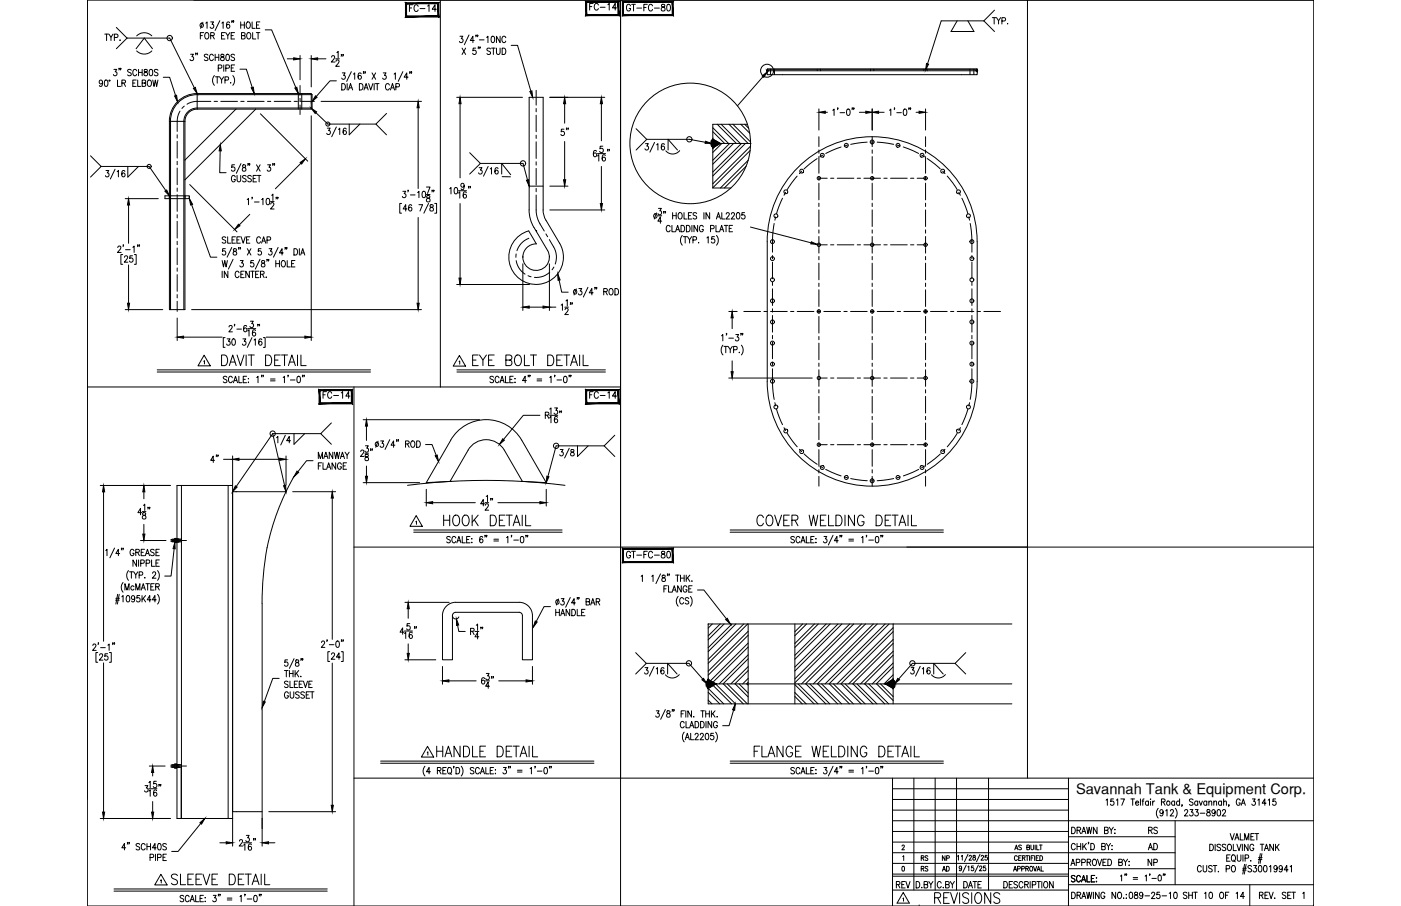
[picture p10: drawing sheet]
<svg xmlns="http://www.w3.org/2000/svg" width="432mm" height="279mm" viewBox="0 0 432 279" stroke-linecap="round" stroke-linejoin="round" font-family="sans-serif">
<defs><g id="words">
<g font-size="6.6">
<text x="144.6" y="113.9">EYE BOLT DETAIL</text>
<text x="135.8" y="163.3">HOOK DETAIL</text>
<text x="232.5" y="163.3">COVER WELDING DETAIL</text>
<text x="133.7" y="234.6">HANDLE DETAIL</text>
<text x="231.4" y="234.6">FLANGE WELDING DETAIL</text>
<text x="51.9" y="274.1">SLEEVE DETAIL</text>
<text x="287.2" y="279.8">REVISIONS</text>
</g>
<g font-size="5.3">
<text x="125.2" y="4.9">FC-14</text>
<text x="181" y="4.2">FC-14</text>
<text x="192.3" y="4.6">GT-FC-80</text>
<text x="176.4" y="43" transform="rotate(-90 176.4 43)">5&quot;</text>
<text x="98.8" y="124.2">FC-14</text>
<text x="181" y="124.2">FC-14</text>
<text x="68.4" y="143.9" transform="rotate(-90 68.4 143.9)">4&quot;</text>
<text x="192.3" y="173.2">GT-FC-80</text>
<text x="275.5" y="275.2">REV</text>
<text x="296" y="275.2">DATE</text>
</g>
<g font-size="4.9">
<text x="304.8" y="8.5">TYP.</text>
<text x="353.1" y="258.2">RS</text>
<text x="353.1" y="263.2">AD</text>
<text x="353.1" y="268.1">NP</text>
</g>
<text font-size="4.5" x="331.6" y="244.9">Savannah Tank &amp; Equipment Corp.</text>
<g font-size="4.4">
<text x="282.9" y="269.9">RS</text>
<text x="282.9" y="266.7">RS</text>
<text x="289.6" y="269.9">AD</text>
<text x="289.6" y="266.7">NP</text>
</g>
</g></defs>
<!-- layer: 0 -->
<g fill="none" stroke="#000" stroke-width=".31">
<path d="M26.9 0h378v279.4h-378zM26.9 0v246.5M59.8 0h345.1M135.7 0v119.3M191.3 0v279.4M316.7 0v240M26.9 119.3h164.4M109.1 119.3v160.1M109.1 168.7h295.8M109.1 240h295.8M275.1 240v39.4M281.7 240v34.5"/>
<path d="M288.2 240v34.5M294.8 240v34.5M304.7 240v34.5M329.3 240v39.4M275.1 243.2h54.2M275.1 246.5h54.2M275.1 253.1h129.8M275.1 259.7h54.2M275.1 256.4h54.2M275.1 249.8h54.2M329.3 258h32.9M362.2 253.1v19.7"/>
<path d="M275.1 270.2h54.2M275.1 269.6h54.2M275.1 274.5h54.2M275.1 263h87.1M275.1 266.3h54.2M329.3 267.9h32.9M329.3 272.8h75.6M385.2 272.8v6.6"/>
</g>
<!-- layer: DIM -->
<g fill="none" stroke="#000" stroke-width=".31">
<path d="M32.3 10.5h1.1M32.9 10.5v2M33.6 10.5l.6 1v1M34.8 10.5l-.6 1M35.2 11.6l1-.1 .1-.8-1.1-.2v2M35.9 8.5l3.3 3.2M36.9 12.4h.2zM39.2 11.7l-3.3 3.3M39.2 11.7h13.1l7.6 15.4M42 15l2.5-3.3 2.5 3.3M42.1 15.7a3.3 3.3 0 0 0 4.7 0M42.1 11.1a3.3 3.3 0 0 1 4.7 0"/>
<path d="M58.7 16.7h.9l-.5 .8a.6 .6 0 0 1 .5 .9 .6 .6 0 0 1-1-.1M60.4 16.4l-.1 .5M60.9 16.4h-.2h.2l-.2 .5M61.7 11h.7M62.5 6.9l-.7 1.8M62.8 10.1h-1.1v1.9M63.4 7.1l.4-.3v1.9M63.4 10.1h.2a1 1 0 0 1 .8 .9 1 1 0 0 1-.8 1 1.27 1.27 0 0 1-.2-1.9zM64.1 17l-.4-.3-.6 .1-.1 .6 .9 .4 .2 .6-.4 .3-.7-.3M64.9 6.8h.9l-.5 .7a.6 .6 0 0 1 .5 .9 .6 .6 0 0 1-1 0M64.9 11l1-.1 .1-.7-1.1-.1v1.9M65.5 11l.6 1"/>
<path d="M65.8 17.2a.62 .62 0 0 0-.8-.5 .62 .62 0 0 0-.4 .8v.4a.62 .62 0 0 0 .4 .8 .62 .62 0 0 0 .8-.5M66.3 16.7v2M66.3 17.7h1.1M67.4 16.7v2M67.7 6.4l-1.4 3M68.2 16.8v.6a.72 .72 0 0 1 .8 .4 .72 .72 0 0 1-.3 .9 .63 .63 0 0 1-.8-.7 .63 .63 0 0 1 .9-.5l.2-.7zM68.3 11h.6M68.4 7.1l.4-.3v1.9M69.3 10.1h-1v1.9h1M69.6 10.1l.6 .9v1M69.8 16.8l.3-.1a1.06 1.06 0 0 1 .6 1 1.06 1.06 0 0 1-.6 1l-.3-.1-.2-.8zM70.8 7l-.4-.2a1.12 1.12 0 0 0 0 1.9 .58 .58 0 0 0 .4-.8 .58 .58 0 0 0-.9-.1l-.1 .3"/>
<path d="M70.8 10.1l-.6 .9M71.2 11h.7M71.6 6.5h-.2h.2l-.2 .4M72 6.5l-.1 .4M72.3 10.1h-1.1v1.9h1.1M72.3 17l-.4-.3-.7 .3 .2 .5 .9 .6v.3l-.4 .3-.7-.3M74.2 6.8v1.9M74.2 7.7h1.1M74.4 11l1-.1 .1-.7-1.1-.1v1.9l1.1-.2v-.6l-.4-.2M75.3 6.8v1.9M76.2 6.9l.1-.1a1.01 1.01 0 0 1 .9 .9 1.01 1.01 0 0 1-.9 1 1.24 1.24 0 0 1-.1-1.8zM76.3 10.1h.2a1 1 0 0 1 .8 .9 1 1 0 0 1-.8 1 1.27 1.27 0 0 1-.2-1.9z"/>
<path d="M77.7 6.8v1.9h1M77.9 10.1v1.9h.9M79 10.1h1.1M79.1 7.7h.6M79.5 10.1v1.9M80.1 6.8h-1v1.9h1M81.7 9.2h2l7.5 17.8M88.5 18.1h2M92.5 17.1v7.5M95.9 17.1v9.7M97.9 18.1h2.6M102.2 17.6l.3-.4 .5 .1 .1 .2-.2 .7-.8 .9h1.1"/>
<path d="M103.5 18.1h1.1M103.5 18.9l.2-.3 .5-.1 .3 .6-1 1.3h1.1M103.8 16.2l.4-.3v1.9M105.3 16.9h-.2h.2l-.2 .5M105.8 16.9h-.2h.2l-.2 .5M141.8 11.2h.8l-.4 .7a.6 .6 0 0 1 .4 .9 .6 .6 0 0 1-1 0M142.4 14.8l1.1 2M143.5 14.8l-1.1 2M144.5 10.8l-1.4 3M146.2 12.5h-1.3l.9-1.3v1.9M146.6 14.8h-.8v.9a.61 .61 0 0 1 .9 0 .61 .61 0 0 1-.1 .9 .61 .61 0 0 1-.9-.2M146.8 10.9h-.2h.2l-.2 .4"/>
<path d="M147.3 10.9h-.2h.2l-.2 .4M147.5 14.5h-.2h.2l-.2 .5M147.7 12.3h1.5M148 14.5h-.2h.2l-.2 .5M150 11.5l.4-.3v1.9M151.2 15.1l-.4-.3-.7 .3v.4l1.1 .7v.3l-.4 .3-.7-.3M151.5 14.8h1.1M151.6 11.3l.2-.1a1.07 1.07 0 0 1 .7 1 1.07 1.07 0 0 1-.7 .9l-.2-.1-.3-.7zM152.1 14.8v2M153 14.8v1.4l.5 .6 .6-.3v-1.7M154.1 11.2v1.9l-1.1-1.9v1.9M154.8 14.8a1 1 0 0 1 1.1 1 1 1 0 0 1-1.1 1z"/>
<path d="M155.9 11.6a.62 .62 0 0 0-.7-.4 .62 .62 0 0 0-.5 .7v.5a.62 .62 0 0 0 .4 .7 .62 .62 0 0 0 .8-.4M157.5 14h2l4.1 14.1M295 6.4l-1.9 3.3h7.1l-1.9-3.3M303.2 6.4h-13.1l-4.2 13.3M31.6 25.3a.56 .56 0 0 1-.8 .6 .56 .56 0 0 1-.2-.9l.4-.3a1.07 1.07 0 0 1 .6 1 1.07 1.07 0 0 1-.7 .9l-.3-.2M32.4 24.8l.2-.1a1.07 1.07 0 0 1 .7 1 1.07 1.07 0 0 1-.7 .9h-.2l-.2-.8zM35.1 21.4h.9l-.5 .7a.6 .6 0 0 1 .5 1 .6 .6 0 0 1-1.1-.1M36.2 24.7v1.9h1M36.8 21.1h-.2h.2l-.2 .5M37.3 21.1l-.2 .5M37.6 25.6l.9-.1v-.7l-.9-.1v1.9M38.1 25.6l.6 1"/>
<path d="M40.4 21.7l-.4-.3-.7 .3 .1 .4 1 .7v.3l-.4 .3-.7-.3M40.9 25.6h.7M42 24.7h-1.1v1.9h1.1M42.1 21.9a.61 .61 0 0 0-.7-.5 .61 .61 0 0 0-.5 .7v.5a.61 .61 0 0 0 .5 .8 .61 .61 0 0 0 .7-.5M42.4 24.7v1.9h1M42.7 21.4v2M42.7 22.3h1.1M43.8 25.6l1-.1 .1-.6-1.1-.2v1.9l1.1-.1v-.7l-.4-.2M43.8 21.4v2M44.5 21.5v.6a.72 .72 0 0 1 .9 .4 .72 .72 0 0 1-.3 .9 .64 .64 0 0 1-.8-.7 .64 .64 0 0 1 .9-.6l.2-.2-.1-.4zM45.7 24.8l.2-.1a1 1 0 0 1 .8 1 1 1 0 0 1-.8 .9 1.26 1.26 0 0 1-.2-1.8zM46.2 21.5l.4-.1a1.15 1.15 0 0 1-.2 2l-.4-.4v-.5z"/>
<path d="M47.1 24.7l.4 1.9 .4-1.9 .4 1.9 .4-1.9M48.7 21.7l-.4-.3-.6 .1-.1 .6 .9 .4 .2 .6-.4 .3-.7-.3M50.3 23.8h2l1.8 5.7M66.1 23.3a2.24 2.24 0 0 0 0 3M66.4 23.7h1.1M67 23.7v2M67.3 21h.9v-.9l-.9-.1v2M67.7 23.7l.6 .9v1.1M69 20v2M69 23.7l-.7 .9M69.3 24.7l1-.1v-.8l-1-.1v2M69.6 21h.9l.1-.8-1-.2v2"/>
<path d="M71.1 25.5v.2zM71.3 21h.6M71.8 23.3a2.3 2.3 0 0 1 0 3M72.3 20h-1v2h1M74 21.3h1.9l1.8 5.7M80.3 35.1l14.5 14.6M95.9 35.7v69.3M97.3 34.7l3.7 3.6h14.8M99 31.3h30.9M100.9 39.5h.8l-.4 .8a.6 .6 0 0 1 .4 .9 .6 .6 0 0 1-1-.1M103.7 24.9h-2l-4.2 4.9M103.7 39.2l-1.5 3"/>
<path d="M104.3 39.9l.4-.4v2M105.3 25.8a1 1 0 0 1 1.2 1 1 1 0 0 1-1.2 .9zM105.5 22.5h.9l-.5 .7a.6 .6 0 0 1 .5 1 .6 .6 0 0 1-1.1-.1M106.7 39.8l-.3-.3a1.11 1.11 0 0 0-.1 2 .55 .55 0 0 0 .5-.5 .55 .55 0 0 0-.4-.6 .55 .55 0 0 0-.7 .4M107 25.8v1.9M107.4 27.7l.6-1.9 .7 1.9M107.6 27.1h.8M107.6 38.3v3.3l3.3-3.3M108.3 22.1l-1.5 3M108.9 22.9l.4-.4v1.9M110.8 25.8a.99 .99 0 0 1 1.1 1 .99 .99 0 0 1-1.1 .9zM111.3 22.8l-.3-.3a1.11 1.11 0 0 0-.1 1.9 .55 .55 0 0 0 .6-.5 .55 .55 0 0 0-.5-.6 .55 .55 0 0 0-.6 .5"/>
<path d="M112.1 22.2h-.1h.1l-.1 .5M112.2 27.7l.6-1.9 .7 1.9M112.4 27.1h.8M112.6 22.2l-.2 .5M113.6 25.8l.7 1.9 .6-1.9M114.7 22.5l1.1 1.9M115.3 25.8v1.9M115.7 25.8h1.1M115.8 22.5l-1.1 1.9M116.3 25.8v1.9M118.1 22.5h.9l-.5 .7a.6 .6 0 0 1 .5 1 .6 .6 0 0 1-1.1-.1M119.1 35l-3.3 3.3 3.3 3.3"/>
<path d="M120 26.2a.62 .62 0 0 0-.7-.4 .62 .62 0 0 0-.5 .7v.5a.62 .62 0 0 0 .5 .7 .62 .62 0 0 0 .7-.4M120.3 27.7l.7-1.9 .6 1.9M120.6 27.1h.8M121.5 22.9l.4-.4v1.9M122 26.8l1-.1v-.8l-1-.1v1.9M124.2 22.1l-1.5 3M125.8 23.8h-1.2l.8-1.3v1.9M126.4 22.2h-.2h.2l-.2 .5M126.9 22.2l-.2 .5M128.9 33.2v24.9M140.8 30h20.2M141.8 32v22.9"/>
<path d="M169.5 30h16.9M174 32v6M185.4 32v11.4M196 39.7l3.3 3.3-3.3 3.3M219.7 39.4l4.8 4.8M221.1 38.3l5.8 5.9M222.3 38.3l5.9 5.9M224.7 38.3l5.9 5.9M225.9 38.3l5.4 5.5M228.3 38.3l2.8 2.8M229.5 38.3l1.2 1.2M235.2 23.6l-7.9 9"/>
<path d="M236.5 21.7l.2 .1-.2 .1zM252.4 33.6v6.5M254.4 34.6h.6M256.7 34l.4-.4v2M258.3 33.4l-.2 .4M258.9 34.8h1.4M261.1 33.7l.3-.1a1.07 1.07 0 0 1 .6 1 1.07 1.07 0 0 1-.6 1l-.3-.1-.2-.7zM262.7 33.4h-.1h.1l-.1 .4M263.2 33.4l-.1 .4M264.9 34.6h1.9M268.8 33.6v6.5M270.8 34.6h1.7"/>
<path d="M274.2 34l.4-.4v2M275.7 33.4l-.1 .4M276.4 34.8h1.4M278.6 33.7l.2-.1a1.06 1.06 0 0 1 .7 1 1.06 1.06 0 0 1-.7 1l-.2-.1-.2-.7zM280.2 33.4h-.1h.1l-.1 .4M280.7 33.4l-.2 .4M282.3 34.6h1M285.3 33.6v6.5M301 21.8l.2-.1v.2zM27.9 48l3.3 3.3-3.3 3.3M31.2 51.3h14.8l5.1 7.5M32.7 52.6h.8l-.4 .7a.6 .6 0 0 1 .4 1 .6 .6 0 0 1-1-.1"/>
<path d="M35.5 52.2l-1.5 3M36.1 53l.4-.4v1.9M38.5 52.9l-.5-.3a1.14 1.14 0 0 0 .1 1.9 .57 .57 0 0 0 .4-.8 .57 .57 0 0 0-.9-.1l-.1 .3M39.4 51.3v3.3l3.3-3.3M58.5 56.9l14.5 14.6M67.9 46.5l-.2 6.8h2M72.3 50.8h-.8l-.1 .9a.61 .61 0 0 1 .9 0 .61 .61 0 0 1-.1 .9 .61 .61 0 0 1-.9-.2M72.5 54.6a.61 .61 0 0 0-.7-.5 .61 .61 0 0 0-.5 .8v.4a.61 .61 0 0 0 .6 .8 .61 .61 0 0 0 .6-.8h-.4M73.1 54.1v1.4l.5 .6 .5-.3 .1-1.7M74.3 50.4l-1.5 3M74.8 50.9v.6a.72 .72 0 0 1 .9 .4 .72 .72 0 0 1-.3 .9 .63 .63 0 0 1-.8-.7 .63 .63 0 0 1 .9-.5l.2-.3-.1-.4zM75.9 54.4l-.4-.3-.7 .3 .1 .5 .9 .4a.48 .48 0 0 1-.3 .8l-.7-.3"/>
<path d="M76.5 50.5h-.2h.2l-.2 .5M77 50.5l-.2 .5M77.5 54.4l-.4-.3-.8 .3 .2 .5 .9 .4 .1 .5-.4 .3-.8-.3M78 55.1h.7M79.1 54.1h-1.1v2h1.1M79.1 50.8l1.1 2M79.3 54.1h1.1M79.9 54.1v2M80.2 50.8l-1.1 2M82.5 50.8h.9l-.5 .8a.6 .6 0 0 1 .5 .9 .6 .6 0 0 1-1.1-.1M84.2 50.5h-.2h.2l-.2 .5M84.6 50.5l-.1 .5"/>
<path d="M92.7 50.4l-7.8 7.8M124.2 59h.9l-.5 .7a.6 .6 0 0 1 .5 1 .6 .6 0 0 1-1.1-.1M125.9 58.7h-.2h.2l-.2 .5M128.7 59.4l.4-.4v2M130.3 59.1h.7l.1 .3v1.2l-.4 .4-.5-.4-.1-.8zM131.4 57.7h1.1l-.7 1.9M131.4 60h1.1M133.3 58.7l-.2 .5M133.8 58.7h-.2h.2l-.2 .5M138.6 58.2l.4-.4v2M140.2 57.9l.2-.1a1.07 1.07 0 0 1 .7 1 1.07 1.07 0 0 1-.7 1 1.38 1.38 0 0 1-.2-1.9zM141.3 59.5l.4-.4v2"/>
<path d="M141.3 58.8h2.5M143.1 57.2a.53 .53 0 0 1-.6 .5 .53 .53 0 0 1-.5-.6l.5-.6a1.08 1.08 0 0 1 .6 1 1.08 1.08 0 0 1-.7 1l-.3-.3M143.7 59.4l-.3-.3a1.1 1.1 0 0 0-.7 1 1.1 1.1 0 0 0 .6 1 .55 .55 0 0 0 .5-.5 .55 .55 0 0 0-.4-.6 .55 .55 0 0 0-.7 .5M144.5 57.6l-.1 .4M144.8 47.1l3.3 3.3-3.3 3.3M145 57.6h-.2h.2l-.2 .4M147.7 51.7h.8l-.4 .8a.6 .6 0 0 1 .5 .9 .6 .6 0 0 1-1.1-.1M148.1 50.4h13.1l1.4 5.1M150.5 51.3l-1.5 3M151.1 52.1l.4-.4v2M153.5 52l-.3-.3a1.1 1.1 0 0 0-.7 1 1.1 1.1 0 0 0 .6 1 .57 .57 0 0 0 .5-.9 .57 .57 0 0 0-1-.1l-.1 .3M154.6 53.7v-3.3l2.8 3.5"/>
<path d="M154.8 54.5h2.5M169.5 57.4h5.5M174 43.6v11.8M183.8 46.7l-.4-.3a1.13 1.13 0 0 0 0 2 .59 .59 0 0 0 .5-.8 .59 .59 0 0 0-.8-.4l-.2 .5M184.2 48.1l.4-.4v2M184.2 47.4h2.4M185.4 51.3v11.5M185.8 45.1h-.8l-.1 .8a.61 .61 0 0 1 .9 .1 .61 .61 0 0 1-.1 .9 .61 .61 0 0 1-.9-.2M186.6 48l-.4-.3a1.1 1.1 0 0 0-.6 1 1.1 1.1 0 0 0 .6 1 .57 .57 0 0 0 .4-.9 .57 .57 0 0 0-.9-.1l-.1 .3M187.3 46.1l-.1 .5M187.8 46.1h-.1h.1l-.1 .5M198.9 44.3h.9l-.5 .7a.6 .6 0 0 1 .5 1 .6 .6 0 0 1-1-.1"/>
<path d="M199.3 43h13.2l4.9 .9M201.7 43.9l-1.4 3M202.4 44.7l.4-.4v2M204.8 44.6l-.5-.3a1.14 1.14 0 0 0 .1 2 .58 .58 0 0 0 .4-.9 .58 .58 0 0 0-.9-.1l-.1 .3M205.9 46.3v-3.3l2.9 3.3M209.5 46.4a2.76 2.76 0 0 1-4.3 .1M219.7 42.9l2.3 1.3-2.3 1.4-.4-1.4zM219.7 40.6l3.6 3.6M220.3 45.2l-.6 .6M222.5 44.2l-2.8 2.8M224.9 44.2l-5.2 5.2M226.1 44.2l-6.4 6.4"/>
<path d="M228.5 44.2l-8.8 8.9M229.7 44.2l-10 10.1M230 51.3l-6.8 6.7M230.6 49.4l-8.6 8.6M231.2 46.4l-11.5 11.5M231.3 45.1l-11.6 11.6M36.3 76.3l.3-.4 .5 .1 .2 .3-.3 .6-.8 1h1.1M37.8 78.5h-.5v3h.5M38.1 75.6l-.2 .5M38.4 79.4l.3-.5 .5 .1 .1 .2-1 1.7h1.1M38.6 61.3h10.2M38.7 77h1.4"/>
<path d="M39.6 63.2v11.8M40.9 78.9h-.9v.8a.61 .61 0 0 1 .9 .1 .61 .61 0 0 1-.1 .9 .61 .61 0 0 1-.9-.2M40.9 76.3l.4-.4v2M41.4 78.5h.6v3h-.6M42.5 75.6l-.1 .5M43 75.6h-.2h.2l-.2 .5M59.1 63.1l5.8 16.2h1.9M69.4 76.7h-.8v.8a.62 .62 0 0 1 .9 .1 .62 .62 0 0 1-.1 .9 .62 .62 0 0 1-.9-.2M69.6 73.3l-.4-.3-.7 .3 .1 .5 .8 .3v.8l-.5 .1-.4-.3M70.2 73v2h.9M71.4 76.3l-1.4 3M71.5 74h.7"/>
<path d="M71.8 80l-1.4 3M72 76.8v.5a.72 .72 0 0 1 .9 .4 .72 .72 0 0 1-.3 1 .63 .63 0 0 1-.8-.7 .63 .63 0 0 1 .8-.6l.3-.2-.1-.4zM72.6 73h-1.1v2h1.1M73 74h.7M73.7 76.4l-.2 .5M74.1 73h-1.1v2h1.1M74.1 76.4l-.1 .5M74.3 73l.7 2 .6-2M76 74h.6M76.2 61.6l.4-.4v1.9M76.2 76.7l1.1 2M77 66.1l-3.3 3.3"/>
<path d="M77 73h-1v2h1M77.3 76.7l-1.1 2M77.8 60.9h-.2h.2l-.2 .5M78.4 62.3h1.5M80.1 80l-1.4 3M80.3 73.5a.61 .61 0 0 0-.8-.5 .61 .61 0 0 0-.4 .8v.5a.61 .61 0 0 0 .5 .7 .61 .61 0 0 0 .7-.5M80.5 76.7h-.8l-.1 .8a.62 .62 0 0 1 .9 .1 .62 .62 0 0 1-.1 .9 .62 .62 0 0 1-.9-.2M80.6 75l.7-2 .6 2M80.6 61.6l.4-.4v1.9M80.9 74.3h.8M82.3 61.3h.6l.2 .3v1.2l-.4 .3-.6-.3-.1-.8zM82.3 74.1l.9-.1 .1-.8-1-.2v2"/>
<path d="M82.9 76.7h.9l-.5 .7a.6 .6 0 0 1 .5 1 .6 .6 0 0 1-1-.1M83.4 62.2h1.1M83.4 62.9l.4-.4h.3l.3 .4-1 1.6h1.1M83.7 60.2l.4-.3v1.9M85.2 60.9l-.2 .5M85.7 60.9h-.2h.2l-.2 .5M85.7 76.3l-1.4 3M87.3 78h-1.2l.8-1.3v2M88 76.4h-.2h.2l-.2 .5M88.4 76.4l-.1 .5M90.6 76.7a1 1 0 0 1 1.1 1 1 1 0 0 1-1.1 1zM92.3 76.7v2"/>
<path d="M92.7 78.7l.6-2 .6 2M92.9 78h.8M123.8 62.7h-.6v3h.6M125.5 64.4h-1.3l.9-1.3v2M126.5 60.1h1.4M126.9 63.4l-.3-.3a1.1 1.1 0 0 0-.7 1 1.1 1.1 0 0 0 .6 1 .56 .56 0 0 0 .5-.6 .56 .56 0 0 0-.5-.5 .56 .56 0 0 0-.6 .4M128.9 67.1v26.4M129.1 63.1h1.1l-.8 2M131.6 60.4v.6a.72 .72 0 0 1 .9 .4 .72 .72 0 0 1-.4 .9 .63 .63 0 0 1-.7-.7 .63 .63 0 0 1 .8-.5l.3-.3-.1-.4zM132.1 62.7l-1.5 3M132.6 63.2v.6a.72 .72 0 0 1 .9 .4 .72 .72 0 0 1-.3 .9 .63 .63 0 0 1-.8-.7 .63 .63 0 0 1 .9-.5l.2-.3-.1-.4zM134 62.7h.6v3h-.6"/>
<path d="M141.8 62.8v23M169.5 64.7h16.9M202.4 65.7l-.8 1.8M202.8 66.5h1.1M202.9 64.3h.9l-.5 .7a.6 .6 0 0 1 .5 .9 .6 .6 0 0 1-1-.1M203.9 68.2h-1.1l.7-1.3v2M204.7 65.3l-.2 .5M205.1 65.3h-.1h.1l-.1 .5M206.5 70a.62 .62 0 0 0-.7-.5 .62 .62 0 0 0-.5 .8v.4a.62 .62 0 0 0 .5 .8 .62 .62 0 0 0 .7-.5M207.1 69.5v2h.9M207.3 65.6v1.9M207.3 66.5h1.1"/>
<path d="M208.2 71.5l.7-2 .6 2M208.4 65.6v1.9M208.4 70.8h.9M209.3 65.7l.1-.1a1 1 0 0 1 .9 1 1 1 0 0 1-.9 .9 1.29 1.29 0 0 1-.1-1.8zM209.9 69.5a1 1 0 0 1 1.1 1 1 1 0 0 1-1.1 1zM210.3 72.6a2.31 2.31 0 0 0 0 3M210.6 73h1.1M210.8 65.6v1.9h1M211.2 73v2M211.6 69.5a1 1 0 0 1 1.1 1 1 1 0 0 1-1.1 1zM211.9 73l.6 .9v1.1M212.2 66.5h.6"/>
<path d="M213.2 73l-.7 .9M213.2 65.6h-1v1.9h1M213.3 69.5v2M213.6 74l.9-.1 .1-.7-1-.2v2M214.7 65.8l-.4-.2-.7 .2 .2 .5 .9 .5v.5l-.4 .2-.7-.2M215 69.5v2l-1.1-2v2M215.3 74.8v.2zM216.8 70a.62 .62 0 0 0-.8-.5 .62 .62 0 0 0-.4 .8v.4a.62 .62 0 0 0 .6 .8 .62 .62 0 0 0 .6-.8h-.4M217 65.6v1.9M217.9 73.4l.4-.4v2M218.7 65.6v1.9l-1.1-1.9v1.9M219 70.5l.9-.1 .2-.2-.2-.6-.9-.1v2"/>
<path d="M220.2 73h-.8l-.1 .8a.62 .62 0 0 1 .9 .1 .62 .62 0 0 1-.1 .9 .62 .62 0 0 1-.9-.2M220.7 69.5v2h.9M220.8 67.5l.6-1.9 .7 1.9M220.8 72.6a2.31 2.31 0 0 1 0 3M221 66.9h.8M221.8 71.5l.6-2 .7 2M222 70.8h.8M222.5 65.6v1.9h.9M223.2 69.5h1.1M223.8 69.5v2M223.8 66l.3-.4 .5 .1 .2 .2-1 1.6h1.1M224.7 70.4h.7"/>
<path d="M225.4 66l.3-.4h.4l.3 .3-.3 .7-.8 .9h1.2M225.8 69.5h-1.1v2h1.1M227.2 65.7l.4-.1a1.15 1.15 0 0 1-.2 1.9l-.4-.3-.1-.5zM229.5 65.6h-.8l-.1 .8a.61 .61 0 0 1 .9 0 .61 .61 0 0 1-.1 .9 .61 .61 0 0 1-.9-.1M231.3 70l18.7 4.9M38.6 95.5h11.6M39.6 81.7v11.8M54.6 98.1v6.9M59.1 95.5h70.8M68.5 80.3l.4 2 .4-2 .4 2 .4-2M68.5 83.6v2M70.2 83.6v2l-1.1-2v2"/>
<path d="M73.7 84.1a.61 .61 0 0 0-.8-.5 .61 .61 0 0 0-.4 .8v.5a.61 .61 0 0 0 .4 .7 .61 .61 0 0 0 .8-.5M74.1 80.3h.9l-.5 .8a.6 .6 0 0 1 .5 .9 .6 .6 0 0 1-1.1 0M74.2 84.6h.7M75.3 83.6h-1.1v2h1.1M76.9 83.6v2l-1.1-2v2M77.2 99.1h.9l-.5 .7a.6 .6 0 0 1 .5 .9 .6 .6 0 0 1-1.1-.1M77.3 83.6h1.1M77.8 83.6v2M78.1 80.3h-.8v.9a.62 .62 0 0 1 .9 0 .62 .62 0 0 1-.1 .9 .62 .62 0 0 1-.9-.1M78.8 84.6h.6M79.8 83.6h-1v2h1M80.3 84.6l1-.1v-.7l-1-.2v2"/>
<path d="M80.7 80.5v.5a.72 .72 0 0 1 .9 .4 .72 .72 0 0 1-.3 .9 .63 .63 0 0 1-.8-.6 .63 .63 0 0 1 .8-.6l.3-.3-.1-.3zM80.9 84.6l.5 1M82 85.4v.2zM82.4 80.1h-.2h.2l-.2 .4M82.8 80.1l-.1 .4M85 80.3v2M85 81.3h1.1M86.1 80.3v2M87 80.5l.2-.2a1 1 0 0 1 .8 1 1 1 0 0 1-.8 1 1.24 1.24 0 0 1-.2-1.8zM88.5 80.3v2h1M89.9 81.3h.6M90.9 80.3h-1v2h1"/>
<path d="M140.8 87.7h22.4M161.1 81.4v14.3M163.1 94.7h4.3M169.3 81.4v14.3M169.3 94.7h2M172.3 86.4l.8 3.7h2M173 94.1l.4-.4v2M174.1 94.7h1.1M174.2 95.5l.1-.4 .5-.1 .3 .6-1 1.4h1.1M174.4 92.8l.4-.4v2M175.9 93.5h-.2h.2l-.2 .4M176.4 93.5l-.2 .4"/>
<path d="M177.6 89.1l-.7 1.9M178.4 89h.9l-.5 .7a.6 .6 0 0 1 .5 1 .6 .6 0 0 1-1-.1M181.2 88.6l-1.4 3M182.8 90.3h-1.2l.8-1.3v2M183.5 88.7h-.2h.2l-.2 .5M183.9 88.7h-.1h.1l-.1 .5M186.1 89.9l.9-.1v-.7l-.9-.1v2M186.6 89.9l.6 1.1M187.8 89.3l.4-.3a1 1 0 0 1 .8 1 1 1 0 0 1-.8 1l-.5-.8zM189.5 89a.99 .99 0 0 1 1.2 1 .99 .99 0 0 1-1.2 1zM224.6 96.1h2.6M225.7 98v3.3"/>
<path d="M48.5 114.7h65.7M48.5 114.1h65.7M56.6 104h11.9M68.3 109.5h.9a1.87 1.87 0 0 1 0 3.3h-.9zM69.4 104.1h-.6v3h.6M69.9 116.3l-.4-.3-.7 .3 .2 .5 .9 .5-.1 .6-.6 .1-.4-.3M70 104.5h.9l-.5 .7a.6 .6 0 0 1 .5 1 .6 .6 0 0 1-1-.1M70.6 100.8l.3-.4h.3l.4 .3-1.1 1.6h1.1M70.7 112.8l1-3.3 1.1 3.3M71.1 111.7h1.3M71.6 116.5a.61 .61 0 0 0-.7-.5 .61 .61 0 0 0-.5 .8v.5a.61 .61 0 0 0 .5 .7 .61 .61 0 0 0 .7-.5M71.7 104.6l.2-.1a1.07 1.07 0 0 1 .7 1 1.07 1.07 0 0 1-.7 1l-.2-.1-.3-.8z"/>
<path d="M71.9 118l.7-2 .6 2M72.2 117.4h.8M72.3 100.1l-.1 .4M73 101.5h1.4M73.1 109.5l1 3.3 1.1-3.3M73.6 116v2h1M74.9 104.5h.9l-.5 .7a.6 .6 0 0 1 .5 1 .6 .6 0 0 1-1.1-.1M75 117h.6M75.9 109.5v3.3M76 116h-1v2h1M76 100.6l-.5-.2a1.14 1.14 0 0 0 .1 1.9 .58 .58 0 0 0 .5-.8 .58 .58 0 0 0-1-.1v.3M76.3 102l.5-.3v2"/>
<path d="M76.3 101.3h2.5M76.5 109.5h1.9M76.6 116.7v.2zM76.6 117.8v.2zM77.4 109.5v3.3M77.7 104.1l-1.5 3M78.3 104.9l.4-.4v2M78.7 102l-.4-.3a1.14 1.14 0 0 0 0 2 .59 .59 0 0 0 .5-.8 .59 .59 0 0 0-.8-.4l-.2 .5M79.1 116.4l.4-.4v2M79.5 100.1h-.1h.1l-.1 .4M80 100.1l-.1 .4M80.7 104.8l-.5-.3a1.12 1.12 0 0 0 .1 2 .59 .59 0 0 0 .5-.8 .59 .59 0 0 0-.8-.4l-.3 .5"/>
<path d="M80.7 115.8l-.1 .4M81.2 104.1h.5v3h-.5M81.2 115.8h-.2h.2l-.2 .4M81.9 109.5h.9a1.87 1.87 0 0 1 0 3.3h-.9zM82.1 104h11.9M83.4 116.9h1.4M83.4 117.5h1.4M84.6 111h1.1M86.4 109.5h-1.8v3.3h1.8M86.8 109.5h1.8M87.3 116.4l.4-.4v2M87.7 109.5v3.3"/>
<path d="M88.9 115.8l-.2 .4M88.9 112.8l1.1-3.3 1 3.3M89.3 111.7h1.3M89.5 117.2h1.4M91.7 109.5v3.3M91.7 116.1l.3-.1a1.09 1.09 0 0 1 .6 1 1.09 1.09 0 0 1-.6 1 1.43 1.43 0 0 1-.3-1.9zM92.8 109.5v3.3h1.6M93.3 115.8l-.1 .4M93.8 115.8h-.2h.2l-.2 .4M140.8 114.7h45.8M140.8 114.1h45.8M152.1 116.3l-.4-.3-.7 .3 .2 .5 .8 .5a.48 .48 0 0 1-.3 .7l-.7-.3"/>
<path d="M153.8 116.5a.62 .62 0 0 0-.7-.5 .62 .62 0 0 0-.5 .8v.5a.62 .62 0 0 0 .5 .7 .62 .62 0 0 0 .7-.5M154.1 118l.6-2 .7 2M154.3 117.4h.9M155.8 116v2h.9M157.1 117h.7M158.2 116h-1.1v2h1.1M158.7 116.7v.2zM158.7 117.8v.2zM162.2 117.4h-1.1l.8-1.4v2M165.5 116.9h1.5M165.5 117.5h1.5M169.4 116.4l.4-.4v2"/>
<path d="M171.7 117.2h1.4M173.9 116.1l.2-.1a1.08 1.08 0 0 1 .7 1 1.08 1.08 0 0 1-.7 1 1.43 1.43 0 0 1-.2-1.9zM222.4 103.5l.4-.3v1.9M222.8 106.4a2.31 2.31 0 0 0 0 3.1M223.1 106.8h1.2M223.7 106.8v2M224 102.9h-.2h.2l-.2 .5M224.4 106.8l.7 1v1M224.6 116.6h25.7M224.6 104.3h1.5M225.7 111.3v3.3M225.7 106.8l-.6 1"/>
<path d="M226.1 107.9l1-.1v-.8l-1-.2v2M226.8 103.2h.8l-.4 .7a.6 .6 0 0 1 .4 1 .6 .6 0 0 1-1-.1M227.9 108.6h.1M228.5 102.9h-.2h.2l-.2 .5M228.5 106.4a2.31 2.31 0 0 1 0 3.1M228.9 102.9h-.1h.1l-.1 .5M84.1 133.7h14.7M84.1 133.7l-11.3 16.3M84.1 133.7l3.6 16M85.2 135l.4-.4v2M87.9 134.2l-1.4 3M89.6 135.9h-1.3l.9-1.3v2"/>
<path d="M90.6 133.7v3.3l3.3-3.3M102.1 130.4l-3.3 3.3 3.3 3.3M102.6 139.4v2l-1.1-2v2M103.1 139.4l.4 2 .4-2 .4 2 .4-2M106.3 139.4l.7 1v1M107.6 139.4l-.6 1M111.2 139.3l.3-.5 .5 .1 .1 .2-.2 .7-.8 1h1.1M111.9 129.4h35.9M112.5 139.8h1.1M112.6 137.5h.9l-.5 .7a.6 .6 0 0 1 .5 .9 .6 .6 0 0 1-1 0M112.9 131.4v4.4M114.3 138.5l-.1 .5"/>
<path d="M114.8 138.5h-.2h.2l-.2 .5M116.5 136.1l-.7 1.8M117.3 136h.9l-.5 .7a.6 .6 0 0 1 .5 1 .6 .6 0 0 1-1-.1M120.1 135.6l-1.4 3M121.7 137.3h-1.2l.8-1.3v1.9M122.3 135.7l-.1 .5M122.8 135.7h-.1h.1l-.1 .5M125 136.9l.9-.1 .1-.6-1-.2v1.9M125.5 136.9l.6 1M126.9 136.1l.2-.1a1 1 0 0 1 .8 1 1 1 0 0 1-.8 .9 1.27 1.27 0 0 1-.2-1.8zM128.4 136a1 1 0 0 1 1.2 1 1 1 0 0 1-1.2 .9zM131.2 137.1h2l1.3 3.4"/>
<path d="M166.4 128.1h-5.1l-6.1 7.4M168.1 128h.9l.1-.7-1-.2v2M168.6 128l.6 1.1M169.4 126.2l.4-.4v2M169.4 128.8l.4-.4v2M169.4 128.1h2.5M170.9 125.8h.9l-.5 .7a.6 .6 0 0 1 .5 1 .6 .6 0 0 1-1-.1M171.8 128.7l-.5-.3a1.14 1.14 0 0 0 .1 2 .59 .59 0 0 0 .5-.8 .59 .59 0 0 0-.8-.3l-.2 .4M172.6 126.8h-.2h.2l-.2 .5M172.7 138.6h.8l-.4 .8a.6 .6 0 0 1 .5 .9 .6 .6 0 0 1-1.1-.1M173.1 126.8l-.2 .5M175.5 138.2l-1.5 3"/>
<path d="M176 138.7v.6a.72 .72 0 0 1 .9 .4 .72 .72 0 0 1-.3 .9 .63 .63 0 0 1-.8-.7 .63 .63 0 0 1 .9-.5l.2-.3-.1-.4zM178 137.5v3.3l3.3-3.3M186.2 137.5h-14.8l-2.5 9.4M189.5 134.2l-3.3 3.3 3.3 3.3M30.9 149.7h21.6M31.9 151.7v46.1M43.7 158.1h-1.2l.8-1.3v2M43.9 157.8h1.1M44 158.2v.6a.72 .72 0 0 1 .9 .4 .72 .72 0 0 1-.3 .9 .63 .63 0 0 1-.8-.7 .63 .63 0 0 1 .9-.5l.1-.7zM44.2 155.9l.4-.4v1.9M44.3 151.7v2.1M45.7 156.5l-.1 .5"/>
<path d="M46.2 156.5h-.2h.2l-.2 .5M68.9 141.6h2.8M71.7 140.6v9M73.7 141.6h12.5M88.2 140.6v9M90.2 151.6h13.2M96.5 142.1h-2l-2.7 3.4M98.1 141.4v-2l.6 2 .7-2v2M98.1 143.7h.6M99.1 142.7h-1v2M99.5 142.7v2h1M99.8 141.4l.6-2 .7 2"/>
<path d="M100 140.8h.8M100.7 144.7l.6-2 .6 2M100.9 144h.8M102.4 153.6v43.6M103.5 142.7v2l-1.2-2v2M104.9 141.4l.6-2 .7 2M105.1 140.8h.8M105.2 143.2a.62 .62 0 0 0-.7-.5 .62 .62 0 0 0-.5 .8v.5a.62 .62 0 0 0 .6 .7 .62 .62 0 0 0 .6-.7h-.4M105.8 143.7h.6M106.8 142.7h-1v2h1M111.9 148.8h17.4M112.6 140.2v.6a.72 .72 0 0 1 .9 .4 .72 .72 0 0 1-.3 .9 .63 .63 0 0 1-.8-.7 .63 .63 0 0 1 .9-.6l.2-.2-.1-.4z"/>
<path d="M112.9 143.7v3.2M131.4 150.9v5.2M133.4 155h13.1M149.4 155.4h-1.3l.8-1.3v1.9M149.5 155h1.1M149.6 155.8l.3-.4h.5l.1 .3-.2 .7-.8 .9h1.1M149.9 153.1l.4-.4v2M151.3 153.8h-.1h.1l-.1 .4M151.8 153.8h-.1h.1l-.1 .4M153.5 155h12.9M168.4 150.9v5.2M32.6 169.8l.4-.4v2"/>
<path d="M35.3 169l-1.4 3M36.9 170.7h-1.2l.8-1.3v2M37.5 169.1l-.1 .5M37.9 179.6a2.31 2.31 0 0 0 0 3M38 169.1h-.2h.2l-.2 .5M39.6 176a2.31 2.31 0 0 0 0 3M39.9 176.3h1.1M40.5 176.3v2M41.2 176.3l.6 1v1M41.3 169.9a.62 .62 0 0 0-.7-.5 .62 .62 0 0 0-.5 .7v.5a.62 .62 0 0 0 .6 .8 .62 .62 0 0 0 .6-.8h-.4M41.8 170.3l1-.1 .1-.6-1.1-.2v2M42.1 172.7v1.9l-1.1-1.9v1.9"/>
<path d="M42.4 170.3l.6 1.1M42.5 176.3l-.7 1M42.7 172.7v1.9M42.9 177.4l.9-.1 .1-.8-1-.2v2M43.3 166.7h7.9M43.4 173.7l.9-.1 .1-.7-1-.2v1.9M43.5 170.3h.7M44.3 161.7v3M44.6 169.4h-1.1v2h1.1M44.6 178.1v.2zM44.8 171.4l.6-2 .7 2M45 173.7l1-.1 .1-.7-1.1-.2v1.9"/>
<path d="M45 170.7h.8M46.7 172.7v1.9h1M47 176.8l.2-.4 .5-.1 .3 .6-1.1 1.4h1.2M47.5 169.7l-.4-.3-.6 .1v.6l.8 .4 .2 .6-.4 .3-.7-.3M48.1 170.3h.6M48.1 173.6h.6M48.6 176a2.31 2.31 0 0 1 0 3M49.1 169.4h-1v2h1M49.1 172.7h-1v1.9h1M53.7 169.2l-1 8.5h-1.9M127.5 164.1h45.7M127.5 163.4h45.7"/>
<path d="M138.8 165.7l-.4-.3-.7 .3 .1 .5 .9 .4a.48 .48 0 0 1-.3 .8l-.7-.3M140.5 165.9a.62 .62 0 0 0-.8-.5 .62 .62 0 0 0-.4 .8v.4a.62 .62 0 0 0 .4 .8 .62 .62 0 0 0 .8-.5M140.8 167.4l.6-2 .7 2M141 166.8h.8M142.5 165.4v2h.9M143.8 166.4h.7M144.9 165.4h-1.1v2h1.1M145.4 166.1v.2zM145.4 167.2v.2zM148.8 165.7l-.5-.3a1.14 1.14 0 0 0 .1 2 .58 .58 0 0 0 .5-.8 .58 .58 0 0 0-1-.1l-.1 .3M152.2 166.3h1.4M152.2 166.8h1.4"/>
<path d="M156.1 165.8l.4-.4v2M158.3 166.6h1.5M160.6 165.5l.4-.1a1.15 1.15 0 0 1-.2 2l-.4-.4v-.4zM197.6 177.7l.4-.3v1.9M200.9 177.7l.4-.3v1.9M203.6 177l-1.4 3M204.2 177.4v.6a.72 .72 0 0 1 .8 .4 .72 .72 0 0 1-.3 .9 .64 .64 0 0 1-.8-.6 .64 .64 0 0 1 .9-.6l.2-.3-.1-.4zM205.8 177.1h-.1h.1l-.1 .4M206.3 177.1h-.2h.2l-.2 .4M208.2 177.4h1.1M208.8 177.4v1.9M209.7 177.4v1.9"/>
<path d="M209.7 178.3h1.2M210.9 177.4v1.9M211.5 177.4v1.9M211.9 178.2l.7 1.1M212.6 177.4l-1.1 1.3M213.3 179.1v.2zM225 164.1h65.8M225 163.4h65.8M244.9 165.7l-.4-.3-.8 .3 .2 .5 .9 .4 .1 .5-.4 .3-.8-.3M246.5 165.9a.61 .61 0 0 0-.7-.5 .61 .61 0 0 0-.5 .8v.4a.61 .61 0 0 0 .5 .8 .61 .61 0 0 0 .7-.5M246.8 167.4l.7-2 .6 2M247.1 166.8h.8"/>
<path d="M248.5 165.4v2h1M249.9 166.4h.6M250.9 165.4h-1v2h1M251.4 167.3h.2zM251.5 166.1v.2zM254 165.4h.8l-.4 .8a.6 .6 0 0 1 .4 .9 .6 .6 0 0 1-1-.1M256.8 165.1l-1.5 3M258.3 166.8h-1.1l.8-1.4v2M261.6 166.3h1.5M261.6 166.8h1.5M265.5 165.8l.4-.4v2M267.8 166.6h1.4"/>
<path d="M270 165.5l.4-.1a1.15 1.15 0 0 1-.2 2l-.4-.4v-.4zM28.6 199.1l.3-.5 .5 .1 .2 .3-.3 .6-.8 1h1.2M30.4 198.3h-.2h.2l-.2 .5M31 199.7h1.4M33.3 199l.3-.4v2M34.8 198.3h-.1h.1l-.1 .5M35.3 198.3h-.1h.1l-.1 .5M35.6 185.1h1.1M35.7 184.5h1.1M36.3 183.3l-.6 3M36.7 183.3l-.5 3M37.5 184l.4-.3v1.9"/>
<path d="M38.5 182v-2l.6 2 .7-2v2M39.1 183.8l.3-.1a1.07 1.07 0 0 1 .6 .9 1.07 1.07 0 0 1-.6 1 1.35 1.35 0 0 1-.3-1.8zM41.3 181a.56 .56 0 0 0-.8-.1 .56 .56 0 0 0 0 .8 .56 .56 0 0 0 .8 0M41.5 184.3l-.2 .5a.54 .54 0 0 1-.7-.2 .54 .54 0 0 1 .1-.7 .54 .54 0 0 1 .7 .1l.1 .3a.93 .93 0 0 1-.6 1.3l-.3-.2M41.8 182v-2l.7 2 .6-2v2M43.1 183.7h-.9v.8a.62 .62 0 0 1 .9 0 .62 .62 0 0 1-.1 .9 .62 .62 0 0 1-.9-.1M43.5 182l.7-2 .6 2M43.8 181.3h.8M43.8 183.7v1.9M44.2 184.5l.7 1.1M44.9 183.7l-1.1 1.3M45 180h1.1"/>
<path d="M45.5 180v2M46.5 181h.6M46.5 185h-1.1l.8-1.3v1.9M47.5 180h-1v2h1M48 181l1-.2v-.7l-1-.1v2M48.2 185h-1.3l.9-1.3v1.9M48.6 183.3a2.31 2.31 0 0 1 0 3M48.6 181l.5 1M99.1 198.1l.2-.3 .4-.1 .4 .5-1.1 1.4h1.1M100.9 197.4h-.2h.2l-.2 .5M101.5 198.8h1.4M103.7 197.8l.3-.1a1.07 1.07 0 0 1 .6 1 1.07 1.07 0 0 1-.6 .9 1.34 1.34 0 0 1-.3-1.8z"/>
<path d="M105.3 197.4l-.1 .5M105.8 197.4h-.2h.2l-.2 .5M124.5 194.9h-1.2l.8-1.3v2M124.7 195.3l.4-.4v2M124.7 194.6h2.4M124.8 185.8h13.6M125.8 187.7v3M125.8 198.6v2.9M126.3 192.3h-.8l-.1 .8a.61 .61 0 0 1 .9 .1 .61 .61 0 0 1-.1 .8 .61 .61 0 0 1-.9-.1M127.1 195.2l-.4-.3a1.1 1.1 0 0 0-.6 1 1.1 1.1 0 0 0 .6 1 .57 .57 0 0 0 .4-.8 .57 .57 0 0 0-.9-.1l-.1 .3M127.8 193.3l-.1 .5M128.3 193.3h-.1h.1l-.1 .5"/>
<path d="M139.4 189.9a1.03 1.03 0 0 0 .9 1 1.03 1.03 0 0 0 1.1-.7M141 192.8l.4 1.9h2M145 194.7l1-.1 .1-.6-1.1-.2v1.9M145.6 194.7l.5 1M146.4 194.7h1.2M146.8 192.8l.4-.4v2M147.6 196.4h-1.2l.8-1.3v1.9M148.3 193.5l-.2 .5M148.8 193.5h-.2h.2l-.2 .5M169.7 187.1h-2l-2.4 4.6M171.3 187.9v2M171.3 188.8h1.1"/>
<path d="M172.2 184.7l-.7 1.9M172.4 187.9v2M172.8 189.9l.6-2 .7 2M173 184.6h.8l-.4 .8a.6 .6 0 0 1 .4 .9 .6 .6 0 0 1-1-.1M173 189.2h.8M175.6 187.9v2l-1.1-2v2M175.8 184.3l-1.5 3M176.2 187.9a1 1 0 0 1 1.2 1 1 1 0 0 1-1.2 1zM177.4 185.9h-1.3l.9-1.3v2M177.9 187.9v2h1M178 184.3l-.2 .5M178.5 184.3h-.2h.2l-.2 .5"/>
<path d="M179.3 188.8h.6M180.3 187.9h-1v2h1M180.6 185.6l1-.1 .1-.7-1.1-.2v2l1.1-.2v-.6l-.4-.2M182.1 186.6l.6-2 .6 2M182.3 185.9h.8M183.7 185.6l1-.1 .1-.7-1.1-.2v2M184.3 185.6l.5 1M204.6 181.6h.7M205.7 180.6h-1.1v2M206.1 180.6v2h.9M207.2 182.6l.6-2 .6 2M207.4 181.9h.8"/>
<path d="M209 183.9a2.24 2.24 0 0 0 0 3M210 180.6v2l-1.1-2v2M210.7 184.8a.62 .62 0 0 0-.8-.5 .62 .62 0 0 0-.4 .8v.4a.62 .62 0 0 0 .5 .8 .62 .62 0 0 0 .7-.5M211.7 181.1a.62 .62 0 0 0-.7-.5 .62 .62 0 0 0-.5 .8v.5a.62 .62 0 0 0 .6 .7 .62 .62 0 0 0 .6-.7h-.4M212.3 184.6l-.4-.3-.6 .1-.1 .6 .9 .4 .2 .6-.4 .3-.7-.3M212.3 181.6h.6M212.8 183.9a2.3 2.3 0 0 1 0 3M213.3 180.6h-1v2h1M215 181.9h1.9l7 9M218.3 192.4v.1M219.5 192.4l-1.2 1.3M222 192.4l-3.7 3.7"/>
<path d="M223.2 192.4l-4.9 4.9M225.6 192.4l-7.3 7.3M226.8 192.4l-8.5 8.6M229.2 192.4l-10.9 11M230.4 192.4l-12.1 12.2M230.6 194.7l-12.3 12.3M230.6 198.3l-11.6 11.6M230.6 195.9l-12.3 12.3M230.6 199.5l-10.8 10.9M247.4 192.4l-2.4 2.4M248.6 192.4l-3.6 3.6M251 192.4l-6 6.1"/>
<path d="M252.2 192.4l-7.2 7.3M254.7 192.4l-9.7 9.7M255.9 192.4l-10.9 10.9M258.3 192.4l-13.3 13.3M259.5 192.4l-14.5 14.5M261.9 192.4l-16.9 17M263.1 192.4l-18.1 18.2M265.5 192.4l-18.4 18.5M266.8 192.4l-18.5 18.5M269.2 192.4l-18.5 18.5M270.4 192.4l-18.5 18.5M272.8 192.4l-18.5 18.5"/>
<path d="M274 192.4l-18.5 18.5M275.3 193.6l-17.3 17.3M275.3 197.2l-13.7 13.7M275.3 194.8l-16.1 16.1M275.3 198.4l-12.5 12.5M30.1 201.2h-.5v3h.5M30.7 202.1l.3-.5 .5 .1 .1 .3-.2 .6-.8 1h1.1M31.9 204.4v46M33.2 201.6h-.8l-.1 .9a.61 .61 0 0 1 .9 0 .61 .61 0 0 1-.1 .9 .61 .61 0 0 1-.9-.2M33.7 201.2h.6v3h-.6M86 209.2h-1.9l-2.6 7.1M87.7 206.8h1.1"/>
<path d="M88.2 206.8v1.9M88.6 203.5h-.8v.8a.62 .62 0 0 1 .9 .1 .62 .62 0 0 1-.1 .9 .62 .62 0 0 1-.9-.2M88.8 210.3l-.4-.2-.7 .2 .1 .5 .8 .4v.7l-.5 .1-.4-.2M88.9 213.8a.62 .62 0 0 0-.8-.5 .62 .62 0 0 0-.4 .8v.5a.62 .62 0 0 0 .6 .7 .62 .62 0 0 0 .6-.7h-.4M89.2 206.8v1.9M89.2 207.7h1.1M89.4 210.1v1.9h.9M89.4 213.3v1.5l.5 .5 .6-.3 .1-1.7M90.3 206.8v1.9M90.6 203.1l-1.4 3M90.7 211h.7M91 206.8v1.9"/>
<path d="M91.2 203.6v.6a.72 .72 0 0 1 .9 .4 .72 .72 0 0 1-.3 .9 .64 .64 0 0 1-.8-.7 .64 .64 0 0 1 .8-.6l.3-.2-.1-.4zM91.4 207.6l.7 1.1M91.8 210.1h-1.1v1.9h1.1M92.1 206.8l-1.1 1.3M92.2 213.6l-.4-.3-.7 .3 .2 .5 .9 .5-.1 .6-.6 .1-.4-.3M92.2 211h.7M92.7 208.6v.1zM92.9 203.2l-.2 .5M93.3 210.1h-1.1v1.9h1.1M93.3 203.2l-.1 .5M93.5 210.1l.6 1.9 .7-1.9M93.8 213.6l-.4-.3-.5 .1v.7l.8 .4 .1 .5-.4 .3-.7-.3"/>
<path d="M94.4 214.3h.6M95.2 211h.6M95.4 213.3h-1v2h1M95.7 213.3h1.1M96.2 210.1h-1v1.9h1M96.2 213.3v2M101.6 201h-.6v3h.6M102.2 201.8l.1-.4 .5-.1 .3 .6-1 1.4h1.1M102.4 204.5v43.8M104.9 202.6h-1.2l.8-1.3v2M105.2 201h.6v3h-.6M124.8 203.5h9.5"/>
<path d="M136.4 205.5v5.5M138.3 210h8.4M149.4 209.3l-.5-.3a1.13 1.13 0 0 0 0 2 .58 .58 0 0 0 .5-.9 .58 .58 0 0 0-.9-.1l-.1 .3M149.7 210h1.2M149.9 207.7h.8l-.4 .7a.6 .6 0 0 1 .4 1 .6 .6 0 0 1-1-.1M150.9 211.6h-1.2l.8-1.3v2M151.6 208.7h-.2h.2l-.2 .5M152.1 208.7h-.2h.2l-.2 .5M153.7 210h8.4M164.1 205.5v5.5M195.9 201.3l3.3 3.3-3.3 3.3M198.8 205.9h.9l-.5 .7a.6 .6 0 0 1 .5 1 .6 .6 0 0 1-1.1-.1"/>
<path d="M199.2 204.6h13.1l4.3 4.8M201.6 205.5l-1.4 3M202.2 206.3l.4-.4v2M202.3 219.2h.8l-.5 .8a.59 .59 0 0 1 .5 .9 .59 .59 0 0 1-1-.1M204.6 206.2l-.3-.3a1.09 1.09 0 0 0-.6 .9 1.09 1.09 0 0 0 .5 1.1 .57 .57 0 0 0 .5-.9 .57 .57 0 0 0-.9-.1l-.1 .3M205.1 218.8l-1.5 3M205.6 219.3v.6a.72 .72 0 0 1 .9 .4 .72 .72 0 0 1-.3 .9 .63 .63 0 0 1-.8-.7 .63 .63 0 0 1 .8-.5l.3-.3-.1-.4zM205.8 207.9v-3.3l2.9 3.3M207.3 218.9l-.2 .5M207.8 218.9h-.2h.2l-.2 .5M209.4 208a2.76 2.76 0 0 1-4.3 .1M211 219.2h-1.1v2"/>
<path d="M211.4 219.2v2M213.1 219.2v2l-1.1-2v2M216 219.2h1.1M216.6 219.2v2M217.5 219.2v2M218.3 209.5l2.4 1.4-2.4 1.4-.4-1.4zM218.3 215.9l1.1 1.2M218.3 213.5l3.5 3.6M218.3 212.3l4.8 4.8M218.6 219.2v2M219.3 219.2v2M219.8 211.4l5.7 5.7"/>
<path d="M220.4 219.2l-1.1 1.3M220.6 211l6.1 6.1M222.9 210.9l6.2 6.2M224.2 210.9l6.1 6.2M226.1 219l-1.4 4.8h-2M226.6 210.9l4 4M227.8 210.9l2.8 2.8M230.2 210.9l.4 .4M230.6 202l-9 8.9M230.6 205.6l-5.3 5.3M230.6 209.2l-1.7 1.7M230.6 203.2l-7.8 7.7"/>
<path d="M230.6 206.8l-4.1 4.1M230.6 210.4l-.5 .5M245 213.6l3.5 3.5M245 211.1l5.9 6M245 214.8l2.3 2.3M246 210.9l6.1 6.2M248.4 210.9l6.1 6.2M249.6 210.9l6.2 6.2M252 210.9l6.2 6.2M253.2 210.9l6.2 6.2M255.6 210.9l6.2 6.2M256.9 210.9l6.1 6.2"/>
<path d="M259.3 210.9l6.1 6.2M260.5 210.9l6.1 6.2M262.9 210.9l6.2 6.2M264.1 210.9l6.2 6.2M266.5 210.9l6.2 6.2M267.7 210.9l6.2 6.2M270.2 210.9l5.1 5.1M271.4 210.9l3.9 3.9M273.8 210.9l1.5 1.5M275 210.9l.3 .3M275.3 209.5l.4 1.4-.4 1.4M275.3 209.5l-2.4 1.4 2.4 1.4"/>
<path d="M275.3 200.9l-10.1 10M275.3 204.5l-6.5 6.4M275.3 208.1l-2.8 2.8M275.3 202.1l-8.9 8.8M275.3 205.7l-5.2 5.2M275.3 209.3l-1.6 1.6M280.8 205.9h.9l-.5 .7a.6 .6 0 0 1 .5 1 .6 .6 0 0 1-1-.1M283.6 205.5l-1.4 3M284.2 206.3l.4-.4v2M286.7 206.2l-.4-.3a1.09 1.09 0 0 0-.6 .9 1.09 1.09 0 0 0 .6 1.1 .57 .57 0 0 0 .4-.9 .57 .57 0 0 0-.9-.1l-.1 .3M287.8 207.9v-3.3l2.9 3.3M291.4 208a2.76 2.76 0 0 1-4.3 .1"/>
<path d="M294.4 204.6h-13.2l-4.2 4.8M297.6 201.3l-3.2 3.3 3.2 3.3M46 236.2h4.9M47.1 238.2v1.1M117.3 235.4h65.7M117.3 234.7h65.7M131 236.3a2.24 2.24 0 0 0 0 3M132.7 238h-1.3l.8-1.3v2M134.8 237.6l1-.1v-.6l-1-.2v2M135.4 237.6l.5 1.1M136.5 237.6h.6M137.5 236.7h-1v2h1"/>
<path d="M138.2 236.8l.2-.1a1 1 0 0 1 .8 1 1 1 0 0 1-.8 1 1.26 1.26 0 0 1-.2-1.9zM138.6 238.3l.5 .5M140.5 236.7a1 1 0 0 1 1.2 1 1 1 0 0 1-1.2 1zM142.2 236.3a2.3 2.3 0 0 1 0 3M146.1 237l-.4-.3-.6 .1-.1 .5 .9 .5 .2 .6-.4 .3-.8-.3M147.7 237.2a.62 .62 0 0 0-.7-.5 .62 .62 0 0 0-.5 .7v.5a.62 .62 0 0 0 .5 .7 .62 .62 0 0 0 .7-.4M148.1 238.7l.6-2 .6 2M148.3 238h.8M149.7 236.7v2h1M151.1 237.6h.6M152.1 236.7h-1v2h1M152.7 237.3h.1"/>
<path d="M152.7 238.5v.2zM155.2 236.7h.8l-.4 .7a.6 .6 0 0 1 .5 1 .6 .6 0 0 1-1.1-.1M159.5 237.5h1.4M159.5 238.1h1.4M163.4 237.1l.4-.4v2M165.6 237.8h1.4M167.9 236.8l.2-.1a1.06 1.06 0 0 1 .6 1 1.06 1.06 0 0 1-.6 1l-.2-.1-.3-.8zM169.5 236.4h-.2h.2l-.2 .5M169.9 236.4l-.1 .5M209.9 220.1h.7M210.9 223a.62 .62 0 0 0-.8-.5 .62 .62 0 0 0-.4 .7v.5a.62 .62 0 0 0 .4 .7 .62 .62 0 0 0 .8-.4M210.9 225.8a2.3 2.3 0 0 0 0 3"/>
<path d="M211.2 228.1l.6-2 .7 2M211.4 222.5v2h1M211.4 227.5h.8M212.6 224.5l.6-2 .6 2M212.8 223.8h.8M212.9 226.1v2h.9M213.8 221v.2zM214.2 222.5a1 1 0 0 1 1.2 1 1 1 0 0 1-1.2 1zM214.2 226.6l.3-.5h.4l.3 .4-1 1.6h1.1M215.8 226.6l.4-.5h.3l.3 .4-.2 .7-.8 .9h1.1M215.9 222.5a.99 .99 0 0 1 1.1 1 .99 .99 0 0 1-1.1 1zM217.5 220.1h1.1"/>
<path d="M217.6 226.3l.2-.2a1.09 1.09 0 0 1 .7 1 1.09 1.09 0 0 1-.7 1l-.4-.3-.1-.5zM217.6 222.5v2M219.4 222.5v2l-1.2-2v2M219.7 220l.7 1.2M219.9 226.1h-.8l-.1 .9a.62 .62 0 0 1 .9 0 .62 .62 0 0 1-.1 .9 .62 .62 0 0 1-.9-.1M220.5 225.8a2.24 2.24 0 0 1 0 3M221 221v.2zM221.1 223a.62 .62 0 0 0-.7-.5 .62 .62 0 0 0-.5 .7v.5a.62 .62 0 0 0 .6 .8 .62 .62 0 0 0 .6-.8h-.4M225 235.4h65.8M225 234.7h65.8M244.9 237l-.4-.3-.8 .3 .1 .3 1.1 .8v.3l-.4 .3-.8-.3M246.5 237.2a.61 .61 0 0 0-.7-.5 .61 .61 0 0 0-.5 .7v.5a.61 .61 0 0 0 .5 .8 .61 .61 0 0 0 .7-.5"/>
<path d="M246.8 238.7l.7-2 .6 2M247.1 238h.8M248.5 236.7v2h1M249.9 237.6h.6M250.9 236.7h-1v2h1M251.4 237.4h.2zM251.5 238.5v.2zM254 236.7h.8l-.4 .7a.6 .6 0 0 1 .4 1 .6 .6 0 0 1-1-.1M256.8 236.3l-1.5 3M258.3 238h-1.1l.8-1.3v2M261.6 237.5h1.5M261.6 238.1h1.5"/>
<path d="M265.5 237.1l.4-.4v2M267.8 237.8h1.4M270 236.8h.6l.2 .3v1.2l-.4 .4-.6-.4zM30.9 252.4h21.6M39.4 259.9h-.2h.2l-.2 .4M39.9 259.9l-.2 .4M44.7 242.3h.9l-.5 .7a.6 .6 0 0 1 .5 .9 .6 .6 0 0 1-1.1 0M45.9 241.3l.4-.4v2M45.9 243.9l.4-.3v2M45.9 243.2h2.5M47.1 247.2v3.2M48.2 240.9h-.8l-.1 .9a.62 .62 0 0 1 .9 0 .62 .62 0 0 1-.1 .9 .62 .62 0 0 1-.9-.2"/>
<path d="M48.3 243.9l-.5-.3a1.13 1.13 0 0 0 .1 2 .58 .58 0 0 0 .5-.9 .58 .58 0 0 0-1-.1l-.1 .3M49.1 242h-.2h.2l-.2 .4M49.6 242h-.2h.2l-.2 .4M61.9 253.9l-7 8.7h-2M67.8 259.9h1.9M71.7 252.4v8.5M73.8 259.4l.2-.4 .4-.1 .4 .6-1.1 1.4h1.1M75.1 259.9h2.5M75.9 257.6h.9l-.5 .8a.6 .6 0 0 1 .5 .9 .6 .6 0 0 1-1-.1M78.3 258.7l-.2 .4M78.8 258.7h-.2h.2l-.2 .4M80.8 252.4v8.5"/>
<path d="M82.8 259.9h1.9M82.8 250.3h20.6M35.1 274.8h65.8M35.1 274.2h65.8M38.7 261.5h-1.2l.9-1.4v2M43.1 260.4l-.4-.3-.8 .3 .2 .5 .8 .4v.7l-.6 .1-.4-.3M44.7 260.6a.61 .61 0 0 0-.7-.5 .61 .61 0 0 0-.5 .8v.5a.61 .61 0 0 0 .5 .7 .61 .61 0 0 0 .7-.5M45.3 260.1v2M45.3 261.1h1.1M46.2 264.5l1-.1 .1-.8-1.1-.2v2M46.4 260.1v2M47.9 263.4v2"/>
<path d="M48.2 261.5h-1.2l.8-1.4v2M48.6 264.5l.9-.1v-.9l-.9-.1v2M48.8 260.2h.6l.2 .3v1.2l-.4 .4-.6-.4v-.7zM50.2 264.4h.7M51.3 260.4l-.4-.3-.6 .1-.1 .6 .9 .5 .2 .5-.4 .3-.7-.3M51.3 263.4h-1.1v2h1.1M56.6 276.4l-.4-.3-.7 .3 .2 .5 .8 .3v.8l-.6 .1-.4-.3M58.3 276.6a.61 .61 0 0 0-.8-.5 .61 .61 0 0 0-.4 .8v.4a.61 .61 0 0 0 .5 .8 .61 .61 0 0 0 .7-.5M58.6 278.1l.7-2 .6 2M58.9 277.4h.7M60.3 276.1v2h1M61.7 277.1h.6"/>
<path d="M62.7 276.1h-1v2h1M63.2 276.8v.2zM63.2 277.9v.2zM65.7 276.1h.9l-.5 .8a.6 .6 0 0 1 .5 .9 .6 .6 0 0 1-1-.1M70 277h1.5M70 277.5h1.5M74 276.5l.3-.4v2M75.1 260.6l.4-.4v2M76.2 277.2h1.4M77.5 260.5l-.3-.3a1.1 1.1 0 0 0-.7 1 1.1 1.1 0 0 0 .6 1 .55 .55 0 0 0 .5-.5 .55 .55 0 0 0-.5-.6 .55 .55 0 0 0-.6 .5M78.4 276.2l.3-.1a1.07 1.07 0 0 1 .6 1 1.07 1.07 0 0 1-.6 1 1.35 1.35 0 0 1-.3-1.9z"/>
<circle cx="52.3" cy="11.7" r=".81"/>
<circle cx="62.2" cy="7.7" r=".61"/>
<circle cx="33.7" cy="24.9" r=".17"/>
<circle cx="101" cy="38.3" r=".62"/>
<circle cx="236.4" cy="21.8" r="2"/>
<circle cx="46" cy="51.3" r=".62"/>
<circle cx="161.2" cy="50.4" r=".81"/>
<circle cx="212.5" cy="43" r=".81"/>
<circle cx="212.7" cy="44.2" r="18.6"/>
<circle cx="202" cy="66.5" r=".62"/>
<circle cx="177.3" cy="90" r=".61"/>
<circle cx="84" cy="133.7" r=".81"/>
<circle cx="116.2" cy="137" r=".61"/>
<circle cx="171.4" cy="137.5" r=".81"/>
<circle cx="171.8" cy="185.6" r=".62"/>
<circle cx="212.3" cy="204.6" r=".81"/>
<circle cx="281.2" cy="204.6" r=".81"/>
</g>
<!-- layer: HANDLE -->
<path d="M160 185.7a4.1 4.1 0 0 1 4.1 4.2v13.6h-3.1v-13.6l-.2-.7-.8-.4M160 185.8l-19.5-.1a4.1 4.1 0 0 0-4.1 4.2v13.6h3v-13.6l.5-.9 .6-.2h19.5" fill="none" stroke="#000" stroke-width=".31"/>
<!-- layer: DIM -->
<g fill="#000" stroke="#000" stroke-width=".31">
<path d="M90.5 17.8l2 .3-2 .4zM95.9 18.1l2-.3v.7zM285.6 19.6l.6 .2-.9 1.8zM53.8 29.6l.6-.2 .3 2zM59.6 27.2l.6-.3 .6 2zM77.4 27.1l.7-.2 .3 2zM90.9 27.2l.6-.3 .4 2zM95.9 33.4l1.7 1.1-.5 .5zM97.2 29.5l.5 .5-1.5 1.3zM128.9 31.3l.3 1.9h-.7zM141.8 30l.3 2h-.6zM163.3 28.2l.6-.2 .3 2z"/>
<path d="M174 30l.3 2h-.6zM185.4 30l.3 2h-.7zM234.9 23.4l1.6-1.2-1.1 1.7zM252.4 34.6l2-.3v.6zM266.8 34.3l2 .3-2 .3zM268.8 34.6l2-.3v.6zM283.3 34.3l2 .3-2 .3zM50.8 58.9l.6-.3 .8 1.8zM67.9 44.6l.3 1.9h-.7zM92.5 50.1l1.6-1.1-1.1 1.6zM162.3 55.6l.6-.2 .2 2zM173.7 55.4h.6l-.3 2z"/>
<path d="M217.4 43.6l1.9 .6h-2zM219.5 45.3l.2 .1zM219.7 42.9l-.1 .2zM39.6 61.3l.3 1.9h-.6zM58.4 61.3l1 1.7-.7 .2zM73.5 69.2l.5 .4-1.7 1.2zM185 62.8h.7l-.3 1.9zM250.1 74.6l1.8 .8-2-.2zM39.3 93.5h.6l-.3 2zM128.5 93.5h.7l-.3 2zM141.5 85.8h.6l-.3 1.9zM161.1 94.7l2-.3v.6z"/>
<path d="M167.4 94.4l1.9 .3-1.9 .3zM171.9 84.5l.7 1.8-.6 .1zM225.7 96.1l.3 1.9h-.7zM54.6 104l2-.3v.6zM94 103.7l1.9 .3-1.9 .3zM225.3 114.6h.7l-.3 2zM112.9 129.4l.4 2h-.7zM154.9 135.3l.5 .4-1.5 1.4zM31.9 149.7l.4 2h-.7zM44.3 149.7l.4 2h-.7zM72.5 149.8l.6 .4-1.4 1.4zM71.7 141.6l2-.3v.7z"/>
<path d="M86.2 141.3l2 .3-2 .4zM87.4 149.8l.6-.2 .2 2zM91.5 145.3l.6 .4-1.5 1.3zM102.4 151.6l.3 2h-.6zM112.6 146.9h.7l-.4 1.9zM131.4 155l2-.3v.7zM134.1 140.6l.6-.3 .4 2zM166.4 154.7l2 .3-2 .4zM168.6 146.9l.6 .1-.8 1.8zM44 164.7h.7l-.4 2zM53.9 167.3l.1 1.9h-.7zM125.8 185.8l.4 1.9h-.7z"/>
<path d="M140.7 190.9l.7 1.8-.7 .2zM165 191.5l.6 .3-1.2 1.6zM223.6 191.1l.6-.4 .9 1.7zM81.2 216.2l.6 .3-1 1.7zM125.5 201.5h.7l-.4 2zM136.4 210l1.9-.3v.6zM162.1 209.7l2 .3-2 .3zM216.3 209.6l.5-.4 1.1 1.7zM218.3 209.7l-.2 .1zM218.2 212.2l.1 .1zM226.6 217.1l-.2 2-.6-.2zM275.3 209.7l.1 .1z"/>
<path d="M276.7 209.2l.5 .4-1.5 1.3zM47.1 236.2l.3 2h-.7zM31.6 250.4h.7l-.4 2zM46.7 250.4h.7l-.3 2zM61.6 253.7l1.5-1.3-1 1.7zM69.7 259.6l2 .3-2 .3zM80.8 259.9l2-.3v.6zM102.1 248.3h.6l-.3 2z"/>
<path d="M236.5 21.7l.2 .1zM236.5 21.8h.2z"/>
<path d="M301 21.8l.2-.1zM301 21.8l.2 .1z"/>
<path d="M219.5 45.3l.2 .1zM219.6 45.4l.1 .2z"/>
<path d="M219.7 42.9l2.3 1.3h-2.3zM219.7 44.2v1.4l2.3-1.4z"/>
<path d="M219.6 43.1l.1 .1zM219.6 43.1l.1 .1z"/>
<path d="M219.5 43.2l.2 .2zM219.5 43.2l.2 .2h-.2z"/>
<path d="M219.5 43.4l.2 .1zM219.5 43.4l.2 .1h-.3z"/>
<path d="M219.4 43.5l.3 .2zM219.4 43.5l.3 .2h-.3z"/>
<path d="M219.4 43.7l.3 .2zM219.4 43.7l.3 .2h-.3z"/>
<path d="M219.4 43.9l.3 .1zM219.4 43.9l.3 .1h-.4z"/>
<path d="M219.3 44l.4 .2v-.2zM219.3 44l.4 .2h-.4z"/>
<path d="M219.3 44.2l.4 .2zM219.3 44.2l.4 .2z"/>
<path d="M219.3 44.4l.4 .2zM219.3 44.4l.4 .2z"/>
<path d="M219.4 44.6l.3 .1zM219.4 44.6l.3 .1z"/>
<path d="M219.4 44.7l.3 .2zM219.4 44.7l.3 .2z"/>
<path d="M219.4 44.9l.3 .2zM219.4 44.9l.3 .2z"/>
<path d="M219.5 45.1l.2 .2zM219.5 45.1l.2 .2z"/>
<path d="M218.2 209.7l-.1 .1zM218.3 209.5l-.1 .2z"/>
<path d="M218.3 210.9v1.4l2.4-1.4zM218.3 209.5l2.4 1.4h-2.4z"/>
<path d="M218.3 212l-.1 .2zM218.1 212l.1 .2z"/>
<path d="M218.1 212l.2-.2zM218 211.8l.1 .2 .2-.2z"/>
<path d="M218 211.8l.3-.2zM218 211.6v.2l.3-.2z"/>
<path d="M218 211.6l.3-.1zM217.9 211.5l.1 .1 .3-.1z"/>
<path d="M217.9 211.5l.4-.2v.2zM217.9 211.3v.2l.4-.2z"/>
<path d="M217.9 211.3l.4-.2zM217.9 211.1v.2l.4-.2z"/>
<path d="M217.9 211.1l.4-.2v.2zM217.9 210.9v.2l.4-.2z"/>
<path d="M217.9 210.9l.4-.2v.2zM217.9 210.7v.2l.4-.2z"/>
<path d="M217.9 210.7l.4-.2v.2zM217.9 210.5v.2l.4-.2z"/>
<path d="M217.9 210.5l.4-.1v.1zM217.9 210.4v.1l.4-.1z"/>
<path d="M217.9 210.4l.4-.2zM218 210.2l-.1 .2 .4-.2z"/>
<path d="M218 210.2l.3-.2zM218 210v.2l.3-.2z"/>
<path d="M218 210l.3-.2zM218.1 209.8l-.1 .2 .3-.2z"/>
<path d="M272.9 210.9h2.4v1.4zM272.9 210.9h2.4v-1.4z"/>
<path d="M275.3 212l.1 .2zM275.3 212l.1 .2z"/>
<path d="M275.3 211.8l.1 .2zM275.3 211.8h.2l-.1 .2z"/>
<path d="M275.3 211.6l.2 .2zM275.3 211.6h.3l-.1 .2z"/>
<path d="M275.3 211.5l.3 .1zM275.3 211.5h.3v.1z"/>
<path d="M275.3 211.3v.2h.3zM275.3 211.3h.4l-.1 .2z"/>
<path d="M275.3 211.1v.2h.4zM275.3 211.1h.4v.2z"/>
<path d="M275.3 210.9v.2h.4zM275.3 210.9h.4v.2z"/>
<path d="M275.3 210.7v.2h.4zM275.3 210.7h.4v.2z"/>
<path d="M275.3 210.5v.2h.4zM275.3 210.5h.4v.2z"/>
<path d="M275.3 210.4v.1h.4zM275.3 210.4l.4 .1z"/>
<path d="M275.3 210.2l.3 .2zM275.3 210.2l.3 .2z"/>
<path d="M275.3 210l.3 .2zM275.3 210l.3 .2z"/>
<path d="M275.3 209.8l.2 .2zM275.3 209.8l.2 .2z"/>
<path d="M275.3 209.7l.1 .1zM275.3 209.5l.1 .2z"/>
</g>
<!-- layer: TEXT -->
<g fill="#000" stroke="#000" stroke-width=".31">
<path d="M125 .8l.3 4.1v-3.7zM125 .8l.3 4.1-.3 .3zM125.3 4.9l-.3 .3 9.9-.3zM125 5.2l9.9-.3 .4 .3zM134.9 1.2v3.7l.4 .3zM134.9 1.2l.4-.4v4.4zM125.3 1.2h9.6l.4-.4zM125 .8h10.3l-10 .4z"/>
<path d="M180.5 .4l.3 4.1v-3.8zM180.5 .4l.3 4.1-.3 .3zM180.8 4.5l-.3 .3 10-.3zM180.5 4.8l10-.3 .3 .3zM190.5 .7v3.8l.3 .3zM190.5 .7l.3-.3v4.4zM180.8 .7h9.7l.3-.3zM180.5 .4h10.3l-10 .3z"/>
<path d="M191.9 .4l.3 4.1v-3.8zM191.9 .4l.3 4.1-.3 .3zM192.2 4.5l-.3 .3 15.3-.3zM191.9 4.8l15.3-.3 .3 .3zM207.2 .7v3.8l.3 .3zM207.2 .7l.3-.3v4.4zM192.2 .7h15l.3-.3zM191.9 .4h15.6l-15.3 .3z"/>
<path d="M98.3 120.1l.4 4.1v-3.7zM98.3 120.1l.4 4.1-.4 .3zM98.7 124.2l-.4 .3 10-.3zM98.3 124.5l10-.3 .3 .3zM108.3 120.5v3.7l.3 .3zM108.3 120.5l.3-.4v4.4zM98.7 120.5h9.6l.3-.4zM98.3 120.1h10.3l-9.9 .4z"/>
<path d="M180.5 120.1l.3 4.1v-3.7zM180.5 120.1l.3 4.1-.3 .3zM180.8 124.2l-.3 .3 10-.3zM180.5 124.5l10-.3 .3 .3zM190.5 120.5v3.7l.3 .3zM190.5 120.5l.3-.4v4.4zM180.8 120.5h9.7l.3-.4zM180.5 120.1h10.3l-10 .4z"/>
<path d="M191.9 169.1l.3 4.1v-3.8zM191.9 169.1l.3 4.1-.3 .3zM192.2 173.2l-.3 .3 15.3-.3zM191.9 173.5l15.3-.3 .3 .3zM207.2 169.4v3.8l.3 .3zM207.5 169.1v4.4l-.3-4.1zM192.2 169.4h15l.3-.3zM191.9 169.1h15.6l-15.3 .3z"/>
</g>
<g fill="none" stroke="#000" stroke-width=".31">
<path d="M62.8 111.4l.2-.2v1M62.9 109.5l1.9 3.3h-3.8zM141.5 111.5l.2-.2v1M141.6 109.6l1.9 3.3h-3.8zM128.3 159l1.9 3.3h-3.8zM128.2 160.9l.2-.2v1M131.8 230.2l1.9 3.3h-3.8zM330.3 255.1a1.01 1.01 0 0 1 1.1 1 1.01 1.01 0 0 1-1.1 1zM332 256.1l.9-.2 .1-.6-1-.2v2M332.5 256.1l.6 1M333.4 257.1l.6-2 .7 2M333.6 256.4h.8"/>
<path d="M334.9 255.1l.4 2 .4-2 .4 2 .4-2M335.6 259.8h-.2h.2l-.2 .5M338.1 255.1v2l-1.1-2v2M340.4 256.1l1-.2 .1-.6-1.1-.2v2l1.1-.2v-.5l-.4-.3M340.9 246.8l.4-.4v1.9M341.9 255.1l.6 1v1M343.1 255.1l-.6 1M343.2 246.4h-.8l-.1 .8a.61 .61 0 0 1 .9 .1 .61 .61 0 0 1-.1 .8 .61 .61 0 0 1-.9-.1M343.5 257h.2zM343.6 255.8v.1zM344.1 246.8l.4-.4v1.9M345.4 246.4h1.2l-.8 1.9"/>
<path d="M348.6 246.4h1.1M349.1 246.4v1.9M350 247.6h.9l-.1-.5a.58 .58 0 0 0-.8 .7 .58 .58 0 0 0 .9 .3M351.5 246.4v1.9M352 247h.5M352.6 246.4l-.3 .1-.1 .3v1.5M354 247.3l-.2-.2a.58 .58 0 0 0-.8 .6 .58 .58 0 0 0 1 .4M354 247v1.3M354.6 246.4v.2zM354.6 247.1v1.2M355.3 247v1.3M355.9 247l-.4 .1-.2 .5"/>
<path d="M357 249.3a2.24 2.24 0 0 0 0 3M358 247.3l.9-.1 .1-.6-1-.2v1.9M358.5 250.3l-.1 .3a.54 .54 0 0 1-.8 .1 .54 .54 0 0 1 0-.8 .54 .54 0 0 1 .8 .1l.1 .3a.9 .9 0 0 1-.7 1.3l-.3-.2M358.5 247.3l.6 1M359.3 250l.4-.3v1.9M360.7 250.1l.2-.3 .5-.1 .3 .5-1.1 1.4h1.2M362 247.3l-.1-.2a.58 .58 0 0 0-.8 .6 .58 .58 0 0 0 .9 .4M362 247v1.3M362.2 249.3a2.31 2.31 0 0 1 0 3M363.6 247.3a.56 .56 0 0 0-.8 0 .56 .56 0 0 0 0 .8 .56 .56 0 0 0 .8 0M363.6 246.4v1.9M364.4 248.3h-.2h.2l-.2 .4"/>
<path d="M365.1 250.1l.3-.4h.4l.3 .3-1.1 1.6h1.1M366.8 249.7h.9l-.5 .7a.6 .6 0 0 1 .5 .9 .6 .6 0 0 1-1.1 0M367.7 246.7l-.4-.3-.7 .3 .2 .4 .9 .7v.3l-.4 .2-.7-.2M368.4 249.7h.9l-.5 .7a.6 .6 0 0 1 .5 1 .6 .6 0 0 1-1.1-.1M369.1 247.3a.56 .56 0 0 0-.7 0 .56 .56 0 0 0 0 .8 .56 .56 0 0 0 .7 0M369.1 247v1.3M369.6 247l.5 1.3 .5-1.3M369.9 250.8h1.4M371.9 247.3a.56 .56 0 0 0-.8 0 .56 .56 0 0 0 0 .8 .56 .56 0 0 0 .8 0M371.9 247v1.3M372.1 249.8v.5a.72 .72 0 0 1 .8 .4 .72 .72 0 0 1-.3 .9 .63 .63 0 0 1-.8-.6 .63 .63 0 0 1 .9-.6l.2-.3v-.3zM372.6 247.4l.4-.4 .4 .1 .1 1.2"/>
<path d="M372.6 247v1.3M374.1 247.4l.4-.4 .4 .1 .1 1.2M374.1 247v1.3M374.5 250.3v.3a.54 .54 0 0 1-.8 .1 .54 .54 0 0 1 0-.8 .54 .54 0 0 1 .8 .1v.3a.9 .9 0 0 1-.6 1.3l-.3-.2M375.3 249.8l.3-.1a1.06 1.06 0 0 1 .6 .9 1.06 1.06 0 0 1-.6 1l-.3-.1-.2-.7zM376.5 247.3a.56 .56 0 0 0-.8 0 .56 .56 0 0 0 0 .8 .56 .56 0 0 0 .8 0M376.5 247v1.3M376.8 250.1l.1-.3 .5-.1 .3 .5-1 1.4h1.1M377.1 247.4l.4-.4 .4 .1 .1 1.2M377.1 246.4v1.9M378.8 248.3l-.1 .4M379.2 257.1l.6 1.9 .6-1.9"/>
<path d="M380.6 259l.6-1.9 .7 1.9M380.8 258.4h.8M382.2 246.8a.61 .61 0 0 0-.7-.4 .61 .61 0 0 0-.5 .7v.5a.61 .61 0 0 0 .6 .8 .61 .61 0 0 0 .6-.8h-.4M382.3 257.1v1.9h.9M382.5 248.3l.7-1.9 .6 1.9M382.8 247.7h.8M383.6 259v-1.9l.7 1.9 .6-1.9v1.9M385.5 258h.7M386 246.4h.9l-.5 .7a.6 .6 0 0 1 .5 .9 .6 .6 0 0 1-1.1 0M386.6 257.1h-1.1v1.9h1.1M386.8 257.1h1.1M387.4 257.1v1.9"/>
<path d="M387.7 246.8l.4-.4v1.9M390.2 247.7h-1.2l.8-1.3v1.9M390.9 246.8l.4-.4v1.9M393.2 246.4h-.8l-.1 .8a.61 .61 0 0 1 .9 .1 .61 .61 0 0 1-.1 .8 .61 .61 0 0 1-.9-.1M49.5 271.5l.2-.2v1M49.6 269.6l1.9 3.3h-3.8zM278 260.9l.3-.3 .4 .3-.7 1.2h.8M278.1 267.2h.2a.82 .82 0 0 1 .5 .7 .82 .82 0 0 1-.5 .7l-.3-.6zM278.2 264.2l.3-.3v1.5M278.3 277.1l.2-.2v1M278.4 275.2l1.9 3.3h-3.8zM284.1 273.6v.2z"/>
<path d="M284.8 272.8l1-.1v-.8l-1-.1v2l1.1-.2v-.4l-.4-.4M286.3 271.8l.6 1v1M287.5 271.8l-.6 1M290.1 272.3a.62 .62 0 0 0-.8-.5 .62 .62 0 0 0-.4 .8v.5a.62 .62 0 0 0 .4 .7 .62 .62 0 0 0 .8-.5M291.4 272.8l1-.1 .1-.7-1.1-.2v2l1.1-.2 .1-.4-.4-.4M292.9 271.8l.6 1v1M294.2 271.8l-.7 1M296.3 264.1l.3-.3v1.5M296.4 267.5l-.2 .4a.41 .41 0 0 1-.5-.1 .41 .41 0 0 1 .1-.6 .41 .41 0 0 1 .5 .1l-.1 1.2-.5-.2M297.8 266.8l-1.1 2.2M298.3 267.3l.3-.2v1.4M298.3 263.5l-1 2.2"/>
<path d="M298.7 264.1l.2-.3 .5 .3-.8 1.2h.9M300 263.8v.5a.55 .55 0 0 1 .6 .3 .55 .55 0 0 1-.2 .7 .48 .48 0 0 1-.6-.5 .48 .48 0 0 1 .6-.5l.1-.5zM300 267.1h-.6v.6a.46 .46 0 0 1 .7 0 .46 .46 0 0 1-.1 .7 .46 .46 0 0 1-.7-.1M301.5 266.8l-1 2.2M301.9 267.4l.2-.3 .5 .2-.8 1.2h.9M302 263.5l-1 2.2M302.4 264.1l.1-.3h.4l.2 .4-.8 1.1h.9M303.7 267.1h-.6v.6a.46 .46 0 0 1 .7 0 .46 .46 0 0 1-.1 .7 .46 .46 0 0 1-.7-.1M304.2 263.8h-.5l-.1 .6a.46 .46 0 0 1 .7 0 .46 .46 0 0 1-.1 .7 .46 .46 0 0 1-.7-.1M309.4 271.8a1 1 0 0 1 1.1 1 1 1 0 0 1-1.1 1zM312.1 271.8h-1.1v2h1.1M312.4 268.6l.5-1.4 .4 1.4"/>
<path d="M312.6 268.2h.6M312.8 262.1l.4-1.5 .5 1.5M312.9 261.6h.6M313.5 264.2a.46 .46 0 0 0-.5-.3 .46 .46 0 0 0-.3 .5v.4a.46 .46 0 0 0 .3 .6 .46 .46 0 0 0 .5-.4M313.6 272.1l-.4-.3-.6 .1v.7l.8 .4 .2 .5-.4 .3-.7-.3M313.6 267.9h.7v-.7h-.7v1.4M314 264.6h.5M314.7 263.9h-.7v1.5h.7M314.8 260.8l-.3-.2-.5 .2 .1 .4 .7 .4-.3 .5-.5-.2M314.9 267.9h.7v-.7h-.7v1.4M315.1 264.6l.7-.1 .1-.5-.8-.1v1.5M315.3 272.3a.62 .62 0 0 0-.8-.5 .62 .62 0 0 0-.4 .8v.5a.62 .62 0 0 0 .4 .7 .62 .62 0 0 0 .8-.5"/>
<path d="M315.5 264.6l.4 .8M315.8 272.8l1-.1 .1-.7-1.1-.2v2M316.1 267.9l.8-.1v-.6h-.8v1.4M316.2 263.9h.8M316.4 272.8l.5 1M316.5 261.3l.7-.1 .1-.5-.8-.1v1.5l.8-.2v-.5l-.3-.1M316.6 267.9l.4 .7M316.6 263.9v1.5M317.3 263.9v1.5M317.5 271.8v2M317.6 267.2a.68 .68 0 0 1 .7 .7 .68 .68 0 0 1-.7 .7l-.2-.5zM317.7 260.6v1l.4 .5 .4-.2 .1-1.3"/>
<path d="M317.8 264.6h.5M318.2 272.9l.9-.1 .1-.8-1-.2v2M318.5 267.2l.5 1.4 .5-1.4M318.6 263.9h-.8v1.5M318.9 263.9v1.5M319 260.6v1.5M319.4 264.6h.4M319.5 260.6v1.5h.8M319.6 271.8h1.1M319.6 268.6l.5-1.4 .5 1.4M319.8 268.2h.6M320.1 263.9h-.7v1.5h.7"/>
<path d="M320.1 271.8v2M320.4 260.6h.8M320.5 263.9a.75 .75 0 0 1 .9 .7 .75 .75 0 0 1-.9 .8zM320.8 260.6v1.5M320.9 267.2v1.4h.7M321.1 271.8v2M322 271.9l.1-.1a1.01 1.01 0 0 1 .9 1 1.01 1.01 0 0 1-.9 1 1.24 1.24 0 0 1-.1-1.9zM324.6 271.8v2l-1.1-2v2M330.1 266.9l.6-1.9 .6 1.9M330.3 275.1a1 1 0 0 1 1.1 1 1 1 0 0 1-1.1 1zM330.3 266.3h.8M331.3 270.3l-.4-.3-.7 .3 .2 .4 .8 .5v.7l-.6 .1-.4-.3"/>
<path d="M331.4 260.6a.62 .62 0 0 0-.7-.5 .62 .62 0 0 0-.5 .8v.4a.62 .62 0 0 0 .5 .8 .62 .62 0 0 0 .7-.5M331.7 266l1-.1 .1-.7-1.1-.2v1.9M332 276.1l.9-.1 .1-.7-1-.2v2M332 260.1v2M332 261h1.1M332.5 276.1l.6 1M333 270.5a.61 .61 0 0 0-.7-.5 .61 .61 0 0 0-.5 .7v.5a.61 .61 0 0 0 .5 .8 .61 .61 0 0 0 .7-.5M333.1 260.1v2M333.3 272l.7-2 .6 2M333.4 277.1l.6-2 .7 2M333.4 266l.9-.1 .1-.7-1-.2v1.9M333.6 271.3h.7"/>
<path d="M333.6 276.5h.8M333.7 260.1v2M334.1 260.9l.7 1.2M334.8 260.1l-1.1 1.3M334.9 275.1l.4 2 .4-2 .4 2 .4-2M335 270v2h1M335.1 265.9l.9-.1v-.7l-.9-.1v1.9M335.6 265.9l.6 1M336.2 260.1a1 1 0 0 1 1.1 1 1 1 0 0 1-1.1 1zM336.4 270.9h.6M337 265.1l.1-.1a1 1 0 0 1 .9 .9 1 1 0 0 1-.9 1 1.26 1.26 0 0 1-.1-1.8zM337 275.1v2"/>
<path d="M337.4 270h-1v2h1M337.9 271.9h.1zM337.9 270.6v.2zM338.3 265l.6 1.9 .7-1.9M338.8 275.1v2l-1.2-2v2M339.6 261l.9-.1 .1-.6-1-.2v2l1-.2v-.7l-.3-.2M339.9 265.9h.7M340.5 275.6a.62 .62 0 0 0-.7-.5 .62 .62 0 0 0-.5 .8v.5a.62 .62 0 0 0 .6 .7 .62 .62 0 0 0 .6-.7h-.4M341 260.1l.6 .9v1.1M341 265h-1.1v1.9h1.1M341.5 265a1 1 0 0 1 1.1 .9 1 1 0 0 1-1.1 1zM342.3 260.1l-.7 .9"/>
<path d="M342.7 260.8v.1zM342.7 261.9v.2zM343.9 275.1v2l-1.2-2v2M344.7 275.2l.2-.1a1 1 0 0 1 .8 1 1 1 0 0 1-.8 1 1.29 1.29 0 0 1-.2-1.9zM344.8 265.9l1-.1v-.7l-1-.1v1.9l1-.1 .1-.5-.4-.4M345.3 270.2l.4-.4v1.9M346.2 277h.2zM346.2 265l.7 .9v1M346.8 269.6l-.1 .4M347 275.9h.2zM347 277h.2zM347.3 269.6l-.2 .4"/>
<path d="M347.5 265l-.6 .9M347.9 266.8h.2zM348 265.6v.2zM348.2 275.2l.4-.1a1.15 1.15 0 0 1-.1 2l-.4-.4-.1-.4zM349.3 270.6h1.3M349.3 271.2h1.3M349.8 275.2v.6a.72 .72 0 0 1 .8 .4 .72 .72 0 0 1-.3 .9 .64 .64 0 0 1-.8-.7 .64 .64 0 0 1 .9-.5l.2-.3-.1-.4zM352.2 275.8a.53 .53 0 0 1-.7 .4 .53 .53 0 0 1-.2-.8 .53 .53 0 0 1 .8 0l.1 .4a.94 .94 0 0 1-.6 1.3l-.3-.3M352.9 276.3h1.4M352.9 270.2l.4-.4v1.9M354.4 269.6l-.1 .4M354.9 275.6l.4-.5h.3l.3 .4-.2 .7-.8 .9h1.1"/>
<path d="M355 270.9h1.4M357.1 269.9l.3-.1a1.01 1.01 0 0 1 .6 1 1.01 1.01 0 0 1-.6 .9l-.4-.4-.1-.4zM357.4 275.1h-.8l-.1 .9a.61 .61 0 0 1 .9 0 .61 .61 0 0 1-.1 .9 .61 .61 0 0 1-.9-.2M358.1 276.3h1.5M358.6 269.6l-.1 .4M359.1 269.6l-.2 .4M360.4 275.5l.4-.4v2M362 275.2l.4-.1a1.14 1.14 0 0 1-.2 2l-.4-.4-.1-.4zM365.8 275.4l-.4-.3-.7 .3 .1 .4 1 .7v.3l-.4 .3-.7-.3M366.4 276.1h1.1M366.4 275.1v2M367.5 275.1v2"/>
<path d="M367.9 275.1h1.1M368.4 275.1v2M370.2 267.4a.61 .61 0 0 0-.7-.5 .61 .61 0 0 0-.4 .8v.4a.61 .61 0 0 0 .4 .8 .61 .61 0 0 0 .7-.5M370.8 266.9l.1 1.7 .4 .3 .6-.3v-1.7M371.2 275.5l.4-.4v2M372.9 260.4a1 1 0 0 1 1.1 .9 1 1 0 0 1-1.1 1zM372.9 275.2l.4-.1a1.15 1.15 0 0 1-.2 2l-.4-.4-.1-.4zM373.6 267.2l-.4-.3-.6 .1v.7l.8 .4 .2 .5-.4 .3-.7-.3M373.9 266.9h1.1M374.5 266.9v2M374.5 260.4v1.9M375.4 268.8h.2z"/>
<path d="M376.2 260.6l-.4-.2-.7 .2 .1 .5 .8 .4v.7l-.5 .1-.4-.3M376.2 275.2l.2-.1a1 1 0 0 1 .8 1 1 1 0 0 1-.8 1 1.27 1.27 0 0 1-.2-1.9zM377.7 276.1h.7M377.8 260.6l-.4-.2h-.6v.6l.8 .5 .2 .5-.4 .3-.7-.3M377.9 267.9h1v-.9l-1-.1v2M378.1 264.6h.6M378.6 260.4h.2a1 1 0 0 1 .8 .9 1 1 0 0 1-.8 1 1.26 1.26 0 0 1-.2-1.9zM378.8 275.1h-1.1v2M379.1 263.6h-1v2h1M379.7 263.9l.3-.3a1 1 0 0 1 .8 1 1 1 0 0 1-.8 1l-.5-.7zM379.8 267l.2-.1a1.01 1.01 0 0 1 .8 1 1.01 1.01 0 0 1-.8 1 1.29 1.29 0 0 1-.2-1.9zM380.1 260.4v1.9h1"/>
<path d="M380.2 265.2l.5 .6M381 275.5l.4-.4v2M381.2 260.4l.7 1.9 .6-1.9M381.3 263.6v1.4l.5 .6 .6-.3 .1-1.7M382.9 260.4v1.9M382.9 268.3h1.2M383 267.8h1.1M383.1 263.6v2M383.5 276.5h-1.2l.8-1.4v2M383.6 266.6l-.6 3M383.8 264.7l.9-.1 .1-.8-1-.2v2M384.1 266.6l-.6 3"/>
<path d="M384.7 260.4v1.9l-1.2-1.9v1.9M385.5 265.4v.2zM385.7 267.2l-.4-.3-.7 .3 .2 .5 .9 .6v.3l-.4 .3-.7-.3M386.4 266.9h.8l-.4 .8a.6 .6 0 0 1 .4 .9 .6 .6 0 0 1-1-.1M386.4 260.8a.62 .62 0 0 0-.7-.4 .62 .62 0 0 0-.5 .7v.5a.62 .62 0 0 0 .6 .7 .62 .62 0 0 0 .6-.7h-.4M387.8 265h1.1M387.9 264.5h1.1M388 267l.3-.1a1.09 1.09 0 0 1 .6 1 1.09 1.09 0 0 1-.6 1l-.3-.1-.2-.7zM388.2 276.1l.9-.1v-.8l-.9-.1v2M388.4 260.4h1.1M388.5 263.2l-.6 3.1M388.7 276.1l.6 1"/>
<path d="M388.9 263.2l-.5 3.1M389 260.4v1.9M389.7 267l.2-.1a1.09 1.09 0 0 1 .6 1 1.09 1.09 0 0 1-.6 1l-.4-.4-.1-.4zM389.7 262.3l.6-1.9 .7 1.9M389.9 276.1h.6M389.9 261.7h.8M390.9 275.1h-1v2h1M391.1 275.1l.7 2 .6-2M391.2 267.3l.4-.4v2M392.5 260.4v1.9l-1.1-1.9v1.9M392.8 277h.2zM393.1 260.4v1.9"/>
<path d="M393.5 261.2l.7 1.1M393.6 267.6l-.2 .5a.55 .55 0 0 1-.7-.2 .55 .55 0 0 1 .1-.8 .55 .55 0 0 1 .8 .1v.4a.96 .96 0 0 1-.6 1.3l-.3-.3M394.2 260.4l-1.1 1.3M395.2 267.6l-.2 .5a.55 .55 0 0 1-.7-.3 .55 .55 0 0 1 .1-.7 .55 .55 0 0 1 .8 .1v.4a.95 .95 0 0 1-.6 1.3l-.3-.3M396.3 275.4l-.4-.3-.7 .3 .1 .4 1 .7v.3l-.4 .3-.7-.3M396.9 276.1h.6M397 268.2h-1.2l.8-1.3v2M397.6 267.3l.4-.4v2M397.9 275.1h-1v2h1M398.2 275.1h1.1M398.7 275.1v2M401.5 275.5l.4-.4v2"/>
<circle cx="360.1" cy="247.6" r=".62"/>
</g>
<!-- layer: SHOP TAG -->
<path d="M283.3 279.4h.1M404.9 279.4h.1" fill="none" stroke="#000" stroke-width=".31"/>
<!-- layer: PIVOT -->
<g fill="none" stroke="#000" stroke-width=".31">
<path d="M52.2 37.4h4.8v58.1h-4.8zM60.8 33.7a3.8 3.8 0 0 0-3.8 3.7M60.8 28.9a8.6 8.6 0 0 0-8.6 8.5M60.8 28.9h35.1v4.8h-35.1M60.8 28.9v4.8M91.9 28.9v4.7M93 28.9v4.7M95.9 33.3h-35.1a4.1 4.1 0 0 0-4.1 4.1v58.1M95.9 29.2h-35.1a8.2 8.2 0 0 0-8.3 8.2l.1 58.1M55.9 149.7v102.7M70.3 149.7v102.7M54.5 166.2v-16.5h17.2v102.7h-17.2v-15.7"/>
<path d="M54.5 167.2v68.6M55.8 236.6v15.8"/>
</g>
<!-- layer: EXTERNALS -->
<path d="M95.9 29.1h.3v4.3h-.3M50.8 60.4h7.6v.9h-7.6zM52.2 60.4v.9M57 60.4v.9M88.2 151.6h-16.5v98.7h9.1M90.6 147a74.1 74.1 0 0 0-8.3 21.9" fill="none" stroke="#000" stroke-width=".31"/>
<!-- layer: AM_0 -->
<g fill="none" stroke="#000" stroke-width=".31">
<path d="M72.7 33.7l-15.7 15.7M78.8 33.7l-21.8 21.8M163.1 57.4h4.3M163.1 64.7a10.6 10.6 0 0 0 1.4 5.4M163.1 64.7v-34.7h4.3v34.7M164.6 70.1l.4 .8M165 70.9l.4 .6v-.4M165.4 71.5l3.4 5.7a4.1 4.1 0 0 1-2.2 5.9 4.1 4.1 0 0 1-5.4-3.1 4.1 4.1 0 0 1 4.1-4.8l-2.3-4a8.4 8.4 0 0 0-5.6 11.1 8.4 8.4 0 0 0 11.5 4.6 8.4 8.4 0 0 0 3.6-11.9M167.4 64.7l.6 2.7 4.5 7.6M138.9 135.7a12.6 12.6 0 0 1 21.9 0M138.9 135.7l-7.5 13.1M160.8 135.7l7.6 13.1"/>
<path d="M131.4 148.8h.1M138.7 148.5l5.6-9.7a6.4 6.4 0 0 1 11.1 0l5.6 9.7M139.1 148.4h.1M139.1 148.4l-7.7 .4M160.7 148.4h.1M160.7 148.4l7.6 .4M168.3 148.8h.1M52.7 166.4l.5-.1v.8l-.5-.1zM53.2 166.3h.3M53.2 167h.3M53.6 167.1h.3M53.6 166.3v.8"/>
<path d="M53.9 166.2l-.3 .1M53.9 166h.4v.3h-.4zM53.9 167h.4l.1-.3-.1 .6M53.9 166.3v.7M53.9 167v.3M53.9 166v1.3M54.3 167v.3h-.4M54.3 166l.1 .2M54.4 166.2v.5l-.1-.4M54.4 166.2h.1l-.1 1M52.7 235.9h.5v.7h-.5zM53.2 235.9h.3"/>
<path d="M53.2 236.6h.3M53.6 236.6l.3 .1M53.6 235.9v.7M53.9 235.8l-.3 .1M53.9 235.6h.4v.3h-.4zM53.9 236.6h.4l.1-.4v.6M53.9 235.9v.7M53.9 236.6v.3M53.9 235.6v1.3M54.3 236.6v.3h-.4M54.3 235.6l.1 .1M54.4 235.7v.5l-.1-.3"/>
<path d="M54.4 235.7v1M54.4 236.8l-.1 .1M54.5 235.8h.1M54.5 236.7h.1"/>
</g>
<!-- layer: CENTER -->
<g fill="none" stroke="#000" stroke-width=".31">
<path d="M55.5 34.3l-.6 1.1a12.5 12.5 0 0 0-.3 5.1M56.8 32.7l-.7 .7M65 31.3h-4.9l-2.5 .8M66 31.3h1M68.1 31.3h5.1M74.2 31.3h1M76.3 31.3h5.1M82.4 31.3h1.1M84.5 31.3h5.1M90.7 31.3h1M92.5 26.4v2.9M92.5 30.3v1"/>
<path d="M92.5 32.4v2.9M92.7 31.3h4.2M54.6 41.6v1M54.6 43.6v5.1M54.6 49.8v1M54.6 51.8v5.2M54.6 58v1M242.1 59.3l-.5 .9M245.7 54.3l-3 4.1M247.1 52.8l-.7 .8M251.8 48.9l-4 3.2M252.4 42.2v3"/>
<path d="M252.4 46.2v1.1M252.4 48.3v5.1M252.4 54.4v1.1M252.4 56.5v5.1M252.4 55h2.6M253.6 47.8l-.9 .6M256 55h1M258 55h5.2M259.2 45.3l-4.7 2M261.2 44.8l-1 .2M264.2 55h1M266.3 55h5.1"/>
<path d="M267.3 43.8l-5.1 .7M268.3 43.8h1M268.8 42.2v3M268.8 46.2v1.1M268.8 48.3v5.1M268.8 54.4v1.1M268.8 56.5v5.1M270.4 43.8l5 .7M272.4 55h1M274.5 55h5.1M276.4 44.7l1 .3M278.4 45.3l4.7 2"/>
<path d="M280.6 55h1.1M282.7 55h2.6M284 47.8l.9 .5M285.3 42.2v3M285.3 46.2v1.1M285.3 48.3v5.1M285.3 54.4v1.1M285.3 56.5v5.1M285.8 48.9l4 3.2M290.6 52.8l.7 .7M292 54.3l3 4.1M295.5 59.3l.5 .9"/>
<path d="M54.6 60v5.2M54.6 66.2v1M54.6 68.3v5.1M54.6 74.4v1.1M54.6 76.5v5.1M238.1 73.9v3.9M238.1 78.8v1M238.6 68.9l-.5 5.6M239.1 66.9l-.3 1M241.2 61.1l-1.9 4.8M252.4 62.7v1M252.4 64.7v5.2"/>
<path d="M252.4 70.9v1M252.4 72.9v5.2M252.4 79.1v1M252.4 75.5h2.6M256 75.5h1M258 75.5h5.2M264.2 75.5h1M266.3 75.5h5.1M268.8 62.7v1M268.8 64.7v5.2M268.8 70.9v1M268.8 72.9v5.2"/>
<path d="M268.8 79.1v1M272.4 75.5h1M274.5 75.5h5.1M280.6 75.5h1.1M282.7 75.5h2.6M285.3 62.7v1M285.3 64.7v5.2M285.3 70.9v1M285.3 72.9v5.2M285.3 79.1v1M296.5 61.1l1.8 4.8M298.6 66.9l.2 1"/>
<path d="M299 68.9l.6 5.6M299.6 73.9v3.9M299.6 78.8v1M54.6 82.6v1.1M54.6 84.7v5.1M54.6 90.8v1.1M54.6 92.9v3.1M229.3 96.1h5.1M235.4 96.1h1.1M237.5 96.1h5.1M238.1 80.9v5.1M238.1 87v1"/>
<path d="M238.1 89.1v5.1M238.1 95.2v1.1M238.1 97.3v5.1M243.6 96.1h1.1M245.7 96.1h5.1M251.9 96.1h1M252.4 81.2v5.1M252.4 87.3v1M252.4 89.4v5.1M252.4 95.5v1.1M252.4 97.6v5.1M253.9 96.1h5.2"/>
<path d="M260.1 96.1h1M262.1 96.1h5.2M268.3 96.1h1M268.8 81.2v5.1M268.8 87.3v1M268.8 89.4v5.1M268.8 95.5v1.1M268.8 97.6v5.1M270.4 96.1h5.1M276.5 96.1h1.1M278.6 96.1h5.1M284.7 96.1h1.1"/>
<path d="M285.3 81.2v5.1M285.3 87.3v1M285.3 89.4v5.1M285.3 95.5v1.1M285.3 97.6v5.1M286.8 96.1h5.1M293 96.1h1M295 96.1h5.1M299.6 80.9v5.1M299.6 87v1M299.6 89.1v5.1M299.6 95.2v1.1"/>
<path d="M299.6 97.3v5.1M301.2 96.1h1M303.2 96.1h5.2M238.1 113.7v5.5l.5 4M238.1 103.4v1.1M238.1 105.5v5.1M238.1 111.7v1M252.4 103.8v1M252.4 105.8v5.1M252.4 112v1M252.4 114v5.1M252.4 116.6h2.6"/>
<path d="M256 116.6h1M258 116.6h5.2M264.2 116.6h1M266.3 116.6h5.1M268.8 103.8v1M268.8 105.8v5.1M268.8 112v1M268.8 114v5.1M272.4 116.6h1M274.5 116.6h5.1M280.6 116.6h1.1M282.7 116.6h2.6"/>
<path d="M285.3 103.8v1M285.3 105.8v5.1M285.3 112v1M285.3 114v5.1M299.6 113.7l-.1 5.5-.5 4M299.6 103.4v1.1M299.6 105.5v5.1M299.6 111.7v1M238.8 124.2l.3 1M239.3 126.2l1.9 4.8M241.6 131.9l.5 .9M242.7 133.7l3 4.1"/>
<path d="M246.4 138.6l.7 .7M247.8 140l4.1 3.2M252.4 120.2v1M252.4 122.2v5.2M252.4 128.4v1M252.4 130.5v5.1M252.4 136.6v1M252.4 138.7v5.1M252.4 137.1h2.6M256 137.1h1M258 137.1h5.2M264.2 137.1h1"/>
<path d="M266.3 137.1h5.1M268.8 120.2v1M268.8 122.2v5.2M268.8 128.4v1M268.8 130.5v5.1M268.8 136.6v1M268.8 138.7v5.1M272.4 137.1h1M274.5 137.1h5.1M280.6 137.1h1.1M282.7 137.1h2.6M285.3 120.2v1"/>
<path d="M285.3 122.2v5.2M285.3 128.4v1M285.3 130.5v5.1M285.3 136.6v1M285.3 138.7v5.1M289.8 140l-4 3.2M291.3 138.6l-.7 .7M295 133.6l-3 4.2M296 131.9l-.5 .9M298.3 126.2l-1.8 4.8M298.8 124.2l-.2 1M252.4 144.8v1.1"/>
<path d="M252.4 146.9v3M252.7 143.7l.9 .6M254.5 144.8l4.7 2M260.2 147.1l1 .2M262.2 147.6l5.1 .7M268.3 148.3h1M268.8 144.8v1.1M268.8 146.9v3M275.4 147.6l-5 .7M277.4 147.1l-1 .2M283.1 144.8l-4.7 2M284.9 143.7l-.9 .6"/>
<path d="M285.3 144.8v1.1M285.3 146.9v3"/>
</g>
<!-- layer: AM_7 -->
<g fill="none" stroke="#000" stroke-width=".31">
<path d="M165.2 27.9v4.5M165.2 33.5v1M165.2 35.5v5.1M165.2 41.7v1M165.2 43.7v5.2M165.2 49.9v1M165.2 51.9v5.2M165.2 58.1v1M159.1 78.3l-.1 1.1M161.1 79.3h.1M163 73.5a6.2 6.2 0 0 0-3.7 3.8M165.2 60.2l.2 6 .7 2.2 1.6 2.8"/>
<path d="M168.3 72.1l.5 .9M169.3 73.9a10 10 0 0 1 2.2 5l-.4 2.5M169.3 79.3h.1M159.1 80.4a6.1 6.1 0 0 0 2.7 4.1M162.7 85l1 .4M169.4 83.9a6 6 0 0 1-4.7 1.6M170.7 82.4l-.6 .8M52.9 166.7h4.6M52.9 236.2h4.6"/>
</g>
<!-- layer: COVER -->
<g fill="none" stroke="#000" stroke-width=".31">
<path d="M237.5 21.3v1.7M238.7 21.3v1.7M299 21.3v1.7M300.1 21.3v1.7M245.2 52.4a32.4 32.4 0 0 1 35.5-8 32.4 32.4 0 0 1 20.5 30.1v43.1a32.4 32.4 0 0 1-32.4 32.3 32.4 32.4 0 0 1-32.3-32.3v-43.1a32.2 32.2 0 0 1 8.7-22.1zM125.6 149.7a194 194 0 0 1 48.5 0M82.3 168.9l-1.2 9.2-.3 8M80.8 186.1v69.4M230.6 192.4v24.7M245 192.4v24.7"/>
<circle cx="242.2" cy="59.2" r=".6"/>
<circle cx="247.1" cy="52.8" r=".6"/>
<circle cx="252.4" cy="55" r=".52"/>
<circle cx="253.4" cy="47.9" r=".6"/>
<circle cx="260.8" cy="44.8" r=".6"/>
<circle cx="268.8" cy="55" r=".52"/>
<circle cx="268.8" cy="43.8" r=".6"/>
<circle cx="276.8" cy="44.8" r=".6"/>
<circle cx="284.2" cy="47.9" r=".6"/>
<circle cx="285.3" cy="55" r=".52"/>
<circle cx="290.5" cy="52.8" r=".6"/>
<circle cx="295.4" cy="59.2" r=".6"/>
<circle cx="238.1" cy="79.8" r=".6"/>
<circle cx="238.1" cy="74.5" r=".6"/>
<circle cx="239.1" cy="66.6" r=".6"/>
<circle cx="252.4" cy="75.5" r=".52"/>
<circle cx="268.8" cy="75.5" r=".52"/>
<circle cx="285.3" cy="75.5" r=".52"/>
<circle cx="298.5" cy="66.6" r=".6"/>
<circle cx="299.5" cy="79.8" r=".6"/>
<circle cx="299.5" cy="74.5" r=".6"/>
<circle cx="238.1" cy="92.8" r=".6"/>
<circle cx="238.1" cy="86.3" r=".6"/>
<circle cx="238.1" cy="99.3" r=".6"/>
<circle cx="252.4" cy="96" r=".52"/>
<circle cx="268.8" cy="96" r=".52"/>
<circle cx="285.3" cy="96" r=".52"/>
<circle cx="299.5" cy="92.8" r=".6"/>
<circle cx="299.5" cy="99.3" r=".6"/>
<circle cx="299.5" cy="86.3" r=".6"/>
<circle cx="238.1" cy="105.8" r=".6"/>
<circle cx="238.1" cy="112.3" r=".6"/>
<circle cx="238.1" cy="117.6" r=".6"/>
<circle cx="252.4" cy="116.6" r=".52"/>
<circle cx="268.8" cy="116.6" r=".52"/>
<circle cx="285.3" cy="116.6" r=".52"/>
<circle cx="299.5" cy="112.3" r=".6"/>
<circle cx="299.5" cy="105.8" r=".6"/>
<circle cx="299.5" cy="117.6" r=".6"/>
<circle cx="239.1" cy="125.5" r=".6"/>
<circle cx="242.2" cy="132.9" r=".6"/>
<circle cx="247.1" cy="139.3" r=".6"/>
<circle cx="252.4" cy="137.1" r=".52"/>
<circle cx="268.8" cy="137.1" r=".52"/>
<circle cx="285.3" cy="137.1" r=".52"/>
<circle cx="290.5" cy="139.3" r=".6"/>
<circle cx="295.4" cy="132.9" r=".6"/>
<circle cx="298.5" cy="125.5" r=".6"/>
<circle cx="253.4" cy="144.2" r=".6"/>
<circle cx="260.8" cy="147.2" r=".6"/>
<circle cx="268.8" cy="148.3" r=".6"/>
<circle cx="276.8" cy="147.2" r=".6"/>
<circle cx="284.2" cy="144.2" r=".6"/>
</g>
<!-- layer: AM_3 -->
<path d="M54.5 166.8v-.5v.8M54.5 167.1l.6 .1M55.1 166.2v1M55.1 166.2l-.6 .1h1.3M55.9 166.8l-.1-.5v.8h-1.3M54.5 236.3v-.5v.8M54.5 235.8h.6M54.5 236.6l.6 .1M54.5 235.8h.1M54.5 235.8h1.3M55.1 235.8v.9M55.9 236.3l-.1-.5v.8h-1.3" fill="none" stroke="#000" stroke-width=".31"/>
<!-- layer: muoto -->
<path d="M236.5 21.3h64.7M236.5 21.8h64.7M251.9 21.3v.5M252.9 21.3v.5M268.3 21.3v.5M269.3 21.3v.5M284.7 21.3v.5M285.8 21.3v.5M218.3 217.1h93.6" fill="none" stroke="#000" stroke-width=".31"/>
<!-- layer: FLG -->
<path d="M230.4 38.3h-10.7v19.7h5.6M236.5 21.3v1.7h64.7v-1.7M219.7 44.2h11.8M218.3 217.1v-24.7h57v24.7M218.3 210.9h57" fill="none" stroke="#000" stroke-width=".31"/>
<!-- layer: NECK -->
<path d="M275.3 192.4h36.6M275.3 210.9h36.6" fill="none" stroke="#000" stroke-width=".31"/>
<use href="#words"/>
</svg>
